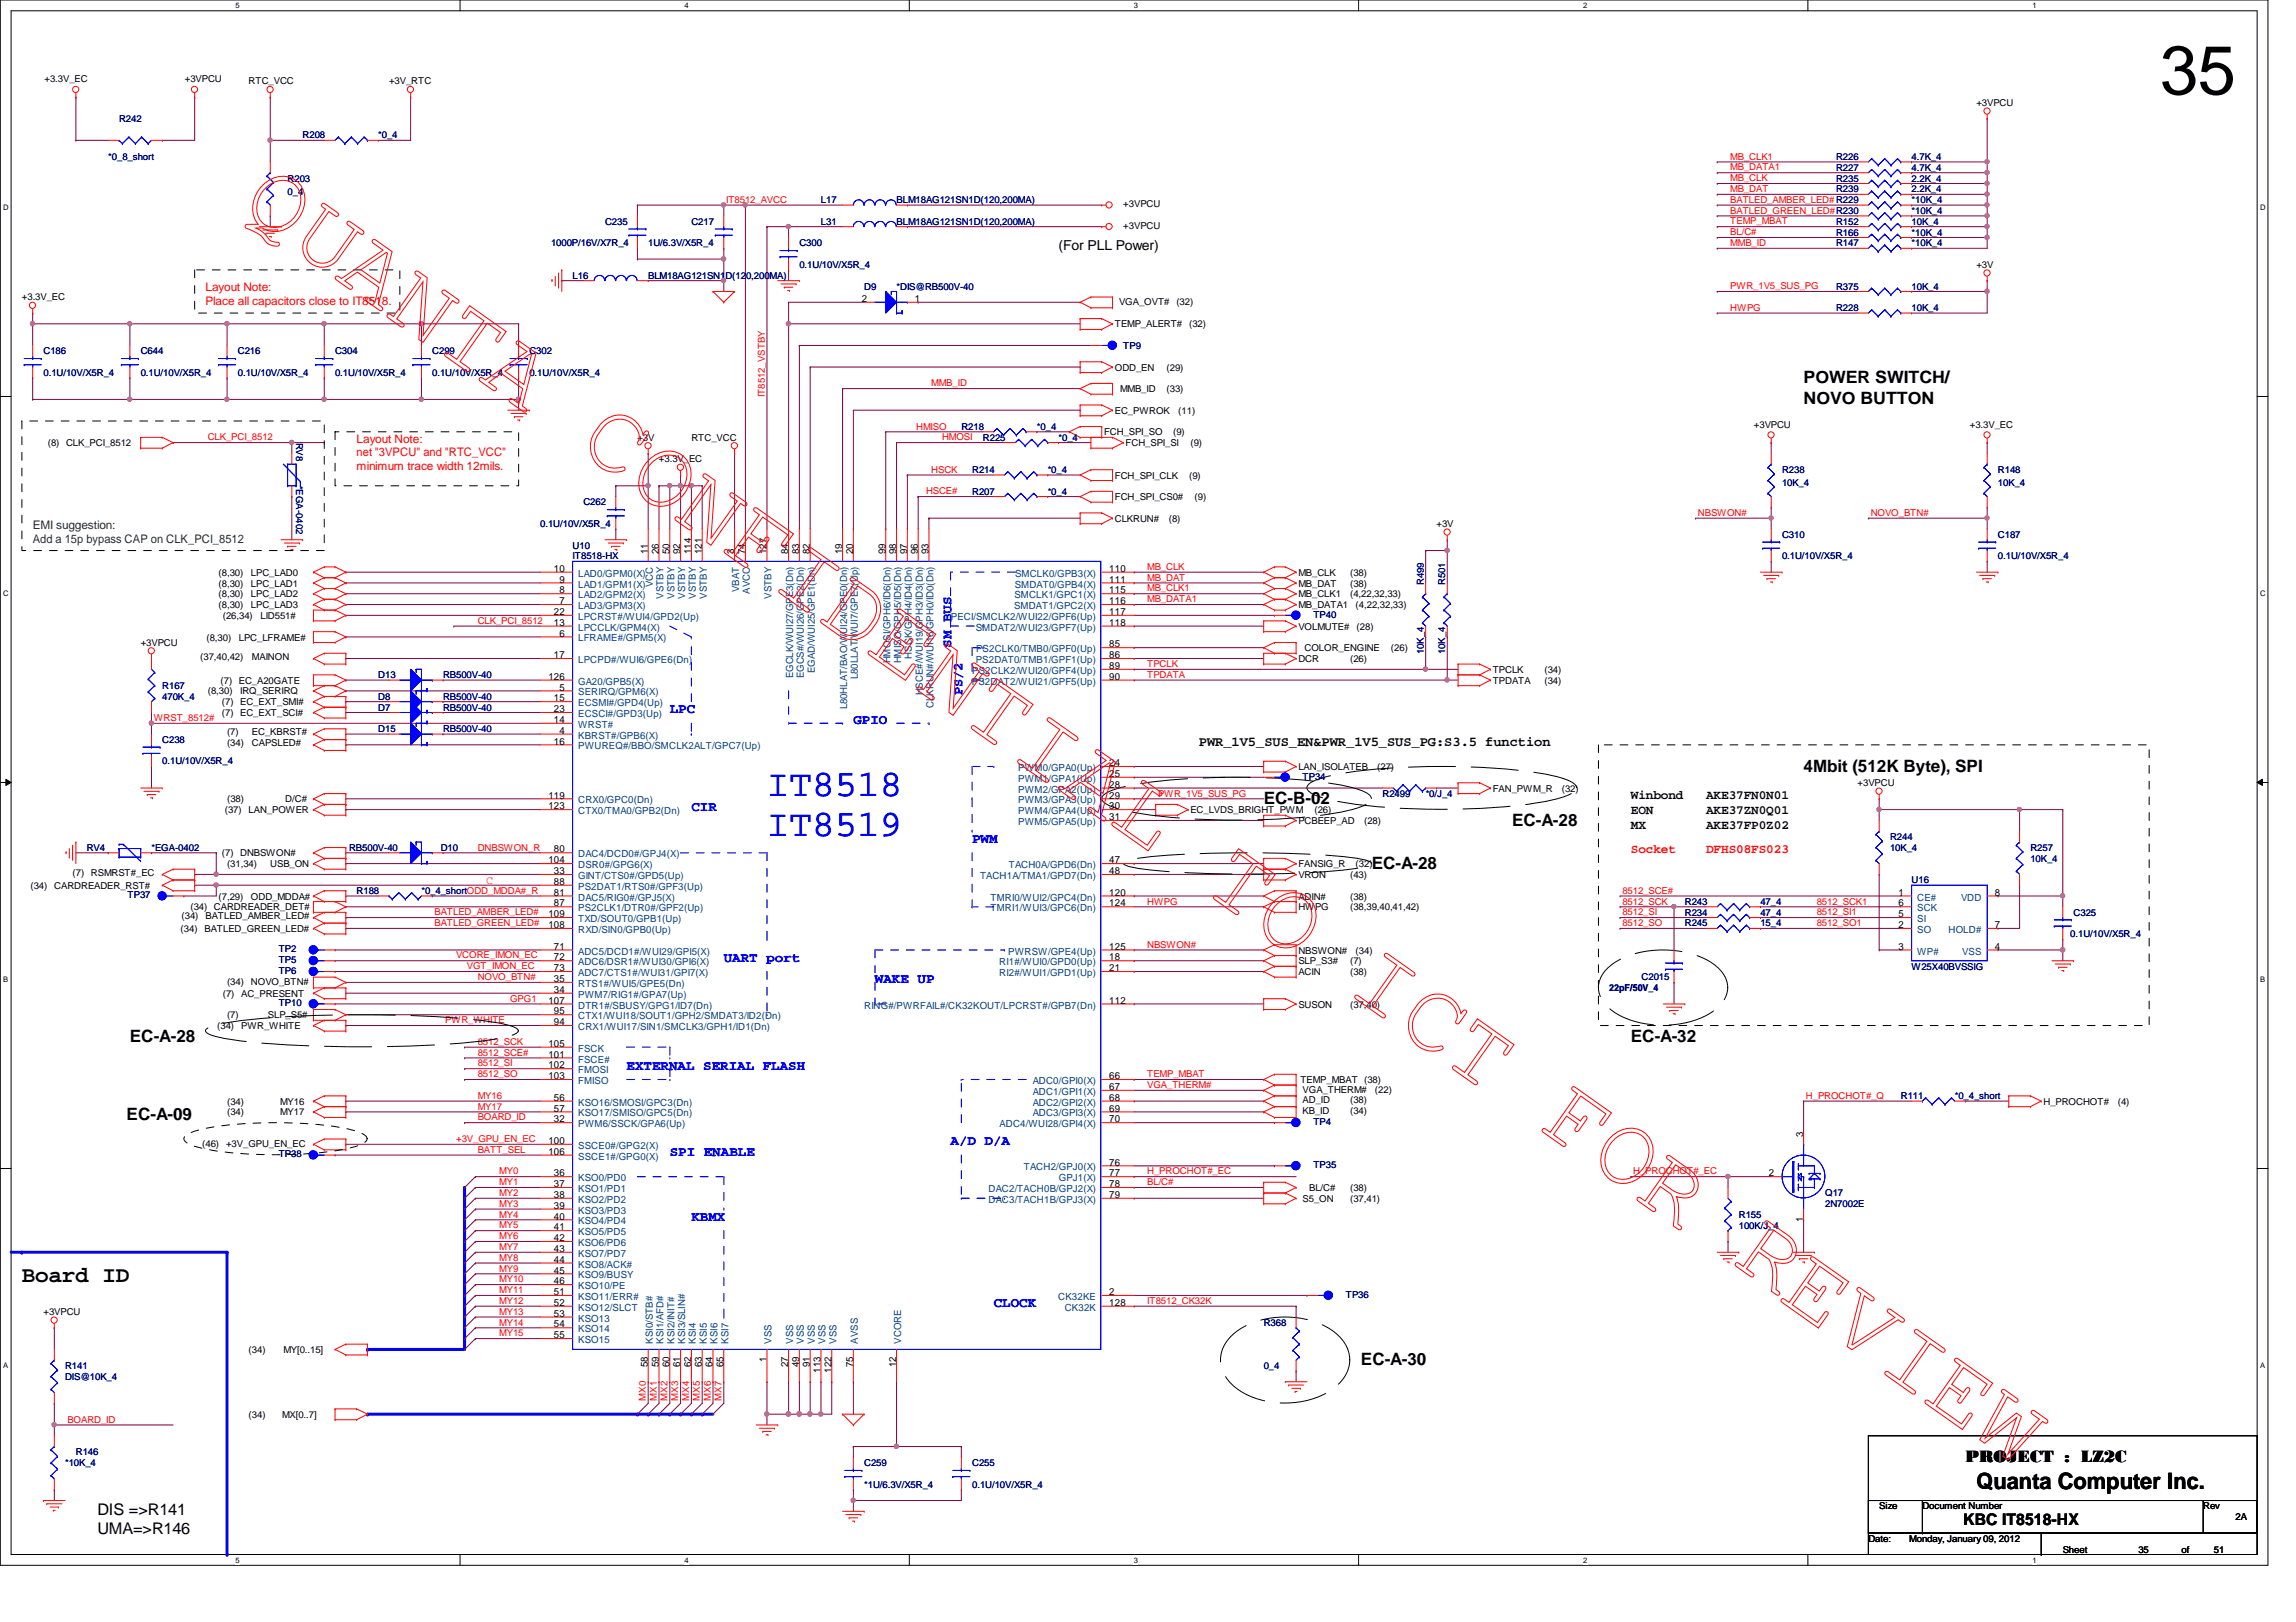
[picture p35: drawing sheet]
<svg xmlns="http://www.w3.org/2000/svg" width="297mm" height="210mm" viewBox="0 0 297 210" stroke-linecap="round" stroke-linejoin="round" font-family="sans-serif">
<defs><g id="words">
<text font-size="8.9" x="279.4" y="12.2">35</text>
<g font-size="4.9" fill="#00f">
<text x="99.2" y="103">IT8518</text>
<text x="99.2" y="108.2">IT8519</text>
</g>
<g font-size="2.9">
<text x="2.8" y="165.9">Board ID</text>
<text x="255.7" y="192.7">Quanta Computer Inc.</text>
</g>
<g font-size="2.2">
<text x="233.3" y="49.6">POWER SWITCH/</text>
<text x="233.3" y="52.2">NOVO BUTTON</text>
<text x="233.3" y="99.9">4Mbit (512K Byte), SPI</text>
<text x="163.5" y="104.1">EC-B-02</text>
<text x="195.6" y="106.8">EC-A-28</text>
<text x="177.5" y="112.4">EC-A-28</text>
<text x="16.8" y="134.8">EC-A-28</text>
<text x="211" y="134.8">EC-A-32</text>
<text x="16.4" y="145">EC-A-09</text>
<text x="176.1" y="176.7">EC-A-30</text>
<text x="254.3" y="189.2">PROJECT : LZ2C</text>
</g>
<g font-size="2.1">
<text x="12.6" y="196.1">DIS =&gt;R141</text>
<text x="254" y="197.4">KBC IT8518-HX</text>
<text x="12.6" y="198.5">UMA=&gt;R146</text>
</g>
<g font-size="1.8">
<text x="136.9" y="32.3">(For PLL Power)</text>
<text x="155.1" y="96.5">PWR_1V5_SUS_EN&amp;PWR_1V5_SUS_PG:S3.5 function</text>
</g>
<g font-size="1.8" fill="#00f">
<text x="123.1" y="83.8" transform="rotate(-90 123.1 83.8)">SM BUS</text>
<text x="124.5" y="90" transform="rotate(-90 124.5 90)">PS/2</text>
<text x="86.7" y="92.3">LPC</text>
<text x="110.4" y="93.7">GPIO</text>
<text x="89.4" y="104.9">CIR</text>
<text x="125.8" y="109.1">PWM</text>
<text x="93.6" y="124.5">UART port</text>
<text x="113.2" y="127.3">WAKE UP</text>
<text x="81.1" y="138.4">EXTERNAL SERIAL FLASH</text>
<text x="86.7" y="149.6">SPI ENABLE</text>
<text x="123" y="148.2">A/D D/A</text>
<text x="89.4" y="158">KBMX</text>
<text x="128.6" y="169.2">CLOCK</text>
</g>
<g font-size="1.7">
<text x="211" y="103.4">Winbond</text>
<text x="211" y="105.4">EON</text>
<text x="211" y="107.3">MX</text>
<text x="220.7" y="103.4">AKE37FN0N01</text>
<text x="220.7" y="105.4">AKE37ZN0Q01</text>
<text x="220.7" y="107.3">AKE37FP0Z02</text>
</g>
<g font-size="1.7" fill="#f00">
<text x="211" y="110.4">Socket</text>
<text x="220.7" y="110.4">DFHS08FS023</text>
</g>
<g font-size="1.5" fill="#f00">
<text x="26.6" y="37.7">Layout Note:</text>
<text x="26.6" y="39.5">Place all capacitors close to IT8518.</text>
<text x="46.1" y="57.3">Layout Note:</text>
<text x="46.1" y="59.1">net &quot;3VPCU&quot; and &quot;RTC_VCC&quot;</text>
<text x="46.1" y="60.8">minimum trace width 12mils.</text>
</g>
<g font-size="1.5" fill="#008000">
<text x="4.2" y="68.5">EMI suggestion:</text>
<text x="4.2" y="70.2">Add a 15p bypass CAP on CLK_PCI_8512</text>
</g>
<text font-size="1.5" fill="#ff8000" x="62.9" y="114.4">C</text>
<g font-size="1.3">
<text x="111.5" y="39.1">2</text>
<text x="118.4" y="39.1">1</text>
<text x="83.8" y="71.7" transform="rotate(-90 83.8 71.7)">11</text>
<text x="85.2" y="71.7" transform="rotate(-90 85.2 71.7)">26</text>
<text x="86.6" y="71.7" transform="rotate(-90 86.6 71.7)">50</text>
<text x="88" y="71.7" transform="rotate(-90 88 71.7)">92</text>
<text x="89.4" y="71.7" transform="rotate(-90 89.4 71.7)">114</text>
<text x="90.8" y="71.7" transform="rotate(-90 90.8 71.7)">121</text>
<text x="95" y="71.7" transform="rotate(-90 95 71.7)">3</text>
<text x="96.4" y="71.7" transform="rotate(-90 96.4 71.7)">74</text>
<text x="99.2" y="71.7" transform="rotate(-90 99.2 71.7)">127</text>
<text x="102" y="71.7" transform="rotate(-90 102 71.7)">84</text>
<text x="103.4" y="71.7" transform="rotate(-90 103.4 71.7)">83</text>
<text x="104.8" y="71.7" transform="rotate(-90 104.8 71.7)">82</text>
<text x="109" y="71.7" transform="rotate(-90 109 71.7)">19</text>
<text x="110.4" y="71.7" transform="rotate(-90 110.4 71.7)">20</text>
<text x="114.6" y="71.7" transform="rotate(-90 114.6 71.7)">99</text>
<text x="115.9" y="71.7" transform="rotate(-90 115.9 71.7)">98</text>
<text x="117.3" y="71.7" transform="rotate(-90 117.3 71.7)">97</text>
<text x="118.7" y="71.7" transform="rotate(-90 118.7 71.7)">96</text>
<text x="120.1" y="71.7" transform="rotate(-90 120.1 71.7)">93</text>
<text x="71.7" y="74">10</text>
<text x="72.4" y="75.4">9</text>
<text x="72.4" y="76.8">8</text>
<text x="143.5" y="74">110</text>
<text x="143.5" y="76.8">115</text>
<text x="143.5" y="75.4">111</text>
<text x="71.7" y="81">13</text>
<text x="71.7" y="79.6">22</text>
<text x="72.4" y="78.2">7</text>
<text x="72.4" y="82.4">6</text>
<text x="143.5" y="78.2">116</text>
<text x="143.5" y="83.8">85</text>
<text x="143.5" y="79.6">117</text>
<text x="143.5" y="81">118</text>
<text x="70.9" y="88">126</text>
<text x="71.7" y="85.2">17</text>
<text x="72.4" y="89.4">5</text>
<text x="143.5" y="85.2">86</text>
<text x="143.5" y="86.6">89</text>
<text x="143.5" y="88">90</text>
<text x="71.7" y="93.6">14</text>
<text x="71.7" y="90.8">15</text>
<text x="71.7" y="92.2">23</text>
<text x="72.4" y="95">4</text>
<text x="71.7" y="96.4">16</text>
<text x="143.5" y="99.1">24</text>
<text x="143.5" y="100.5">25</text>
<text x="143.5" y="101.9">28</text>
<text x="70.9" y="104.7">123</text>
<text x="70.9" y="103.3">119</text>
<text x="143.5" y="103.3">29</text>
<text x="143.5" y="104.7">30</text>
<text x="143.5" y="106.1">31</text>
<text x="70.9" y="111.7">104</text>
<text x="71.7" y="113.1">33</text>
<text x="71.7" y="110.3">80</text>
<text x="143.5" y="111.7">47</text>
<text x="143.5" y="113.1">48</text>
<text x="70.9" y="118.7">109</text>
<text x="71.7" y="117.3">87</text>
<text x="71.7" y="114.5">88</text>
<text x="71.7" y="115.9">81</text>
<text x="143.5" y="115.9">120</text>
<text x="143.5" y="117.3">124</text>
<text x="245.6" y="115.9">1</text>
<text x="245.6" y="117.3">6</text>
<text x="245.6" y="118.7">5</text>
<text x="258.1" y="115.9">8</text>
<text x="70.9" y="120.1">108</text>
<text x="71.7" y="122.9">71</text>
<text x="71.7" y="124.3">72</text>
<text x="71.7" y="125.7">73</text>
<text x="143.5" y="122.9">125</text>
<text x="143.5" y="124.3">18</text>
<text x="143.5" y="125.7">21</text>
<text x="245.6" y="120.1">2</text>
<text x="245.6" y="122.9">3</text>
<text x="258.1" y="122.9">4</text>
<text x="258.1" y="120.1">7</text>
<text x="70.9" y="129.9">107</text>
<text x="71.7" y="127.1">35</text>
<text x="71.7" y="128.5">34</text>
<text x="71.7" y="131.3">95</text>
<text x="143.5" y="129.9">112</text>
<text x="70.9" y="135.5">105</text>
<text x="70.9" y="136.9">101</text>
<text x="71.7" y="132.7">94</text>
<text x="70.9" y="138.3">102</text>
<text x="70.9" y="139.7">103</text>
<text x="71.7" y="142.5">56</text>
<text x="71.7" y="143.8">57</text>
<text x="143.5" y="139.7">66</text>
<text x="143.5" y="141.1">67</text>
<text x="143.5" y="142.5">68</text>
<text x="143.5" y="143.8">69</text>
<text x="70.9" y="149.4">106</text>
<text x="70.9" y="148">100</text>
<text x="71.7" y="145.2">32</text>
<text x="143.5" y="145.2">70</text>
<text x="233.3" y="147.1" transform="rotate(-90 233.3 147.1)">3</text>
<text x="71.7" y="152.2">36</text>
<text x="71.7" y="153.6">37</text>
<text x="71.7" y="155">38</text>
<text x="143.5" y="155">79</text>
<text x="143.5" y="153.6">78</text>
<text x="143.5" y="152.2">77</text>
<text x="143.5" y="150.8">76</text>
<text x="228.9" y="152.2">2</text>
<text x="71.7" y="156.4">39</text>
<text x="71.7" y="157.8">40</text>
<text x="71.7" y="159.2">41</text>
<text x="71.7" y="160.6">42</text>
<text x="233.3" y="158.1" transform="rotate(-90 233.3 158.1)">1</text>
<text x="71.7" y="162">43</text>
<text x="71.7" y="163.4">44</text>
<text x="71.7" y="164.8">45</text>
<text x="71.7" y="166.2">46</text>
<text x="71.7" y="167.6">51</text>
<text x="143.5" y="167.6">2</text>
<text x="71.7" y="169">52</text>
<text x="71.7" y="170.4">53</text>
<text x="71.7" y="171.8">54</text>
<text x="71.7" y="173.2">55</text>
<text x="143.5" y="169">128</text>
<text x="83.8" y="177" transform="rotate(-90 83.8 177)">58</text>
<text x="85.2" y="177" transform="rotate(-90 85.2 177)">59</text>
<text x="86.6" y="177" transform="rotate(-90 86.6 177)">60</text>
<text x="88" y="177" transform="rotate(-90 88 177)">61</text>
<text x="89.4" y="177" transform="rotate(-90 89.4 177)">62</text>
<text x="90.8" y="177" transform="rotate(-90 90.8 177)">63</text>
<text x="92.2" y="177" transform="rotate(-90 92.2 177)">64</text>
<text x="93.6" y="177" transform="rotate(-90 93.6 177)">65</text>
<text x="99.2" y="176.3" transform="rotate(-90 99.2 176.3)">1</text>
<text x="102" y="177" transform="rotate(-90 102 177)">27</text>
<text x="103.4" y="177" transform="rotate(-90 103.4 177)">49</text>
<text x="104.8" y="177" transform="rotate(-90 104.8 177)">91</text>
<text x="106.2" y="177.6" transform="rotate(-90 106.2 177.6)">113</text>
<text x="107.6" y="177.6" transform="rotate(-90 107.6 177.6)">122</text>
<text x="110.4" y="177" transform="rotate(-90 110.4 177)">75</text>
<text x="115.9" y="177" transform="rotate(-90 115.9 177)">12</text>
</g>
<g font-size="1.3" fill="#004080">
<text x="74.8" y="74.6">LAD0/GPM0(X)</text>
<text x="74.8" y="76">LAD1/GPM1(X)</text>
<text x="74.8" y="77.4">LAD2/GPM2(X)</text>
<text x="84.5" y="76" transform="rotate(-90 84.5 76)">VCC</text>
<text x="85.8" y="77.5" transform="rotate(-90 85.8 77.5)">VSTBY</text>
<text x="87.2" y="77.5" transform="rotate(-90 87.2 77.5)">VSTBY</text>
<text x="88.6" y="77.5" transform="rotate(-90 88.6 77.5)">VSTBY</text>
<text x="90" y="77.5" transform="rotate(-90 90 77.5)">VSTBY</text>
<text x="91.4" y="77.5" transform="rotate(-90 91.4 77.5)">VSTBY</text>
<text x="95.6" y="76.7" transform="rotate(-90 95.6 76.7)">VBAT</text>
<text x="97" y="76.8" transform="rotate(-90 97 76.8)">AVCC</text>
<text x="99.8" y="77.5" transform="rotate(-90 99.8 77.5)">VSTBY</text>
<text x="131.2" y="77.4">SMCLK1/GPC1(X)</text>
<text x="131.3" y="76">SMDAT0/GPB4(X)</text>
<text x="131.3" y="74.6">SMCLK0/GPB3(X)</text>
<text x="74.8" y="81.6">LPCCLK/GPM4(X)</text>
<text x="74.8" y="78.8">LAD3/GPM3(X)</text>
<text x="74.8" y="83">LFRAME#/GPM5(X)</text>
<text x="74.8" y="80.2">LPCRST#/WUI4/GPD2(Up)</text>
<text x="123" y="80.2">PECI/SMCLK2/WUI22/GPF6(Up)</text>
<text x="126.2" y="81.6">SMDAT2/WUI23/GPF7(Up)</text>
<text x="131.2" y="78.8">SMDAT1/GPC2(X)</text>
<text x="74.8" y="85.8">LPCPD#/WUI6/GPE6(Dn)</text>
<text x="74.8" y="88.6">GA20/GPB5(X)</text>
<text x="102.6" y="87.8" transform="rotate(-90 102.6 87.8)">EGCLK/WUI27/GPE3(Dn)</text>
<text x="104" y="87.8" transform="rotate(-90 104 87.8)">EGCS#/WUI26/GPE2(Dn)</text>
<text x="105.4" y="87.1" transform="rotate(-90 105.4 87.1)">EGAD/WUI25/GPE1(Dn)</text>
<text x="111" y="87.9" transform="rotate(-90 111 87.9)">L80LLAT/WUI7/GPE7(Up)</text>
<text x="115.2" y="85.9" transform="rotate(-90 115.2 85.9)">HMOSI/GPH6/ID6(Dn)</text>
<text x="116.6" y="85.9" transform="rotate(-90 116.6 85.9)">HMISO/GPH5/ID5(Dn)</text>
<text x="118" y="85.2" transform="rotate(-90 118 85.2)">HSCK/GPH4/ID4(Dn)</text>
<text x="125.7" y="88.6">PS2DAT2/WUI21/GPF5(Up)</text>
<text x="125.8" y="87.2">PS2CLK2/WUI20/GPF4(Up)</text>
<text x="126.2" y="85.8">PS2DAT0/TMB1/GPF1(Up)</text>
<text x="126.3" y="84.4">PS2CLK0/TMB0/GPF0(Up)</text>
<text x="74.8" y="94.2">WRST#</text>
<text x="74.8" y="90">SERIRQ/GPM6(X)</text>
<text x="74.8" y="91.4">ECSMI#/GPD4(Up)</text>
<text x="74.8" y="92.8">ECSCI#/GPD3(Up)</text>
<text x="74.8" y="95.6">KBRST#/GPB6(X)</text>
<text x="109.6" y="91.8" transform="rotate(-90 109.6 91.8)">L80HLAT/BAO/WUI24/GPE0(Dn)</text>
<text x="119.4" y="90" transform="rotate(-90 119.4 90)">HSCE#/WUI19/GPH3/ID3(Dn)</text>
<text x="120.8" y="91.6" transform="rotate(-90 120.8 91.6)">CLKRUN#/WUI16/GPH0/ID0(Dn)</text>
<text x="74.8" y="97">PWUREQ#/BBO/SMCLK2ALT/GPC7(Up)</text>
<text x="131.7" y="99.8">PWM0/GPA0(Up)</text>
<text x="131.7" y="101.2">PWM1/GPA1(Up)</text>
<text x="74.8" y="105.4">CTX0/TMA0/GPB2(Dn)</text>
<text x="74.8" y="104">CRX0/GPC0(Dn)</text>
<text x="131.7" y="102.6">PWM2/GPA2(Up)</text>
<text x="131.7" y="104">PWM3/GPA3(Up)</text>
<text x="131.7" y="105.4">PWM4/GPA4(Up)</text>
<text x="131.7" y="106.8">PWM5/GPA5(Up)</text>
<text x="74.8" y="112.4">DSR0#/GPG6(X)</text>
<text x="74.8" y="113.7">GINT/CTS0#/GPD5(Up)</text>
<text x="74.8" y="111">DAC4/DCD0#/GPJ4(X)</text>
<text x="126.8" y="113.7">TACH1A/TMA1/GPD7(Dn)</text>
<text x="130.5" y="112.4">TACH0A/GPD6(Dn)</text>
<text x="74.8" y="117.9">PS2CLK1/DTR0#/GPF2(Up)</text>
<text x="74.8" y="119.3">TXD/SOUT0/GPB1(Up)</text>
<text x="74.8" y="115.1">PS2DAT1/RTS0#/GPF3(Up)</text>
<text x="74.8" y="116.5">DAC5/RIG0#/GPJ5(X)</text>
<text x="128.1" y="116.5">TMRI0/WUI2/GPC4(Dn)</text>
<text x="128.1" y="117.9">TMRI1/WUI3/GPC6(Dn)</text>
<text x="248" y="116.5">CE#</text>
<text x="248" y="117.9">SCK</text>
<text x="248" y="119.3">SI</text>
<text x="253.7" y="116.5">VDD</text>
<text x="74.8" y="120.7">RXD/SIN0/GPB0(Up)</text>
<text x="74.8" y="123.5">ADC5/DCD1#/WUI29/GPI5(X)</text>
<text x="74.8" y="124.9">ADC6/DSR1#/WUI30/GPI6(X)</text>
<text x="129.3" y="124.9">RI1#/WUI0/GPD0(Up)</text>
<text x="130.4" y="123.5">PWRSW/GPE4(Up)</text>
<text x="248" y="120.7">SO</text>
<text x="248" y="123.5">WP#</text>
<text x="252.1" y="120.7">HOLD#</text>
<text x="253.9" y="123.5">VSS</text>
<text x="74.8" y="127.7">RTS1#/WUI5/GPE5(Dn)</text>
<text x="74.8" y="129.1">PWM7/RIG1#/GPA7(Up)</text>
<text x="74.8" y="126.3">ADC7/CTS1#/WUI31/GPI7(X)</text>
<text x="74.8" y="131.9">CTX1/WUI18/SOUT1/GPH2/SMDAT3/ID2(Dn)</text>
<text x="74.8" y="130.5">DTR1#/SBUSY/GPG1/ID7(Dn)</text>
<text x="111.8" y="130.5">RING#/PWRFAIL#/CK32KOUT/LPCRST#/GPB7(Dn)</text>
<text x="129.3" y="126.3">RI2#/WUI1/GPD1(Up)</text>
<text x="74.8" y="136.1">FSCK</text>
<text x="74.8" y="137.5">FSCE#</text>
<text x="74.8" y="133.3">CRX1/WUI17/SIN1/SMCLK3/GPH1/ID1(Dn)</text>
<text x="74.8" y="143.1">KSO16/SMOSI/GPC3(Dn)</text>
<text x="74.8" y="138.9">FMOSI</text>
<text x="74.8" y="140.3">FMISO</text>
<text x="133.6" y="140.3">ADC0/GPI0(X)</text>
<text x="133.6" y="141.7">ADC1/GPI1(X)</text>
<text x="133.6" y="143.1">ADC2/GPI2(X)</text>
<text x="74.8" y="148.7">SSCE0#/GPG2(X)</text>
<text x="74.8" y="144.5">KSO17/SMISO/GPC5(Dn)</text>
<text x="74.8" y="145.9">PWM6/SSCK/GPA6(Up)</text>
<text x="129.3" y="145.9">ADC4/WUI28/GPI4(X)</text>
<text x="133.6" y="144.5">ADC3/GPI3(X)</text>
<text x="74.8" y="150.1">SSCE1#/GPG0(X)</text>
<text x="74.8" y="152.9">KSO0/PD0</text>
<text x="74.8" y="154.3">KSO1/PD1</text>
<text x="74.8" y="155.7">KSO2/PD2</text>
<text x="127.9" y="155.7">DAC3/TACH1B/GPJ3(X)</text>
<text x="127.9" y="154.3">DAC2/TACH0B/GPJ2(X)</text>
<text x="132.5" y="151.5">TACH2/GPJ0(X)</text>
<text x="137" y="152.9">GPJ1(X)</text>
<text x="74.8" y="157.1">KSO3/PD3</text>
<text x="74.8" y="158.5">KSO4/PD4</text>
<text x="74.8" y="159.9">KSO5/PD5</text>
<text x="74.8" y="161.2">KSO6/PD6</text>
<text x="74.8" y="162.6">KSO7/PD7</text>
<text x="74.8" y="164">KSO8/ACK#</text>
<text x="74.8" y="165.4">KSO9/BUSY</text>
<text x="74.8" y="166.8">KSO10/PE</text>
<text x="74.8" y="168.2">KSO11/ERR#</text>
<text x="74.8" y="169.6">KSO12/SLCT</text>
<text x="74.8" y="171">KSO13</text>
<text x="74.8" y="172.4">KSO14</text>
<text x="74.8" y="173.8">KSO15</text>
<text x="84.5" y="173.9" transform="rotate(-90 84.5 173.9)">KSI0/STB#</text>
<text x="85.8" y="173.9" transform="rotate(-90 85.8 173.9)">KSI1/AFD#</text>
<text x="87.2" y="173.9" transform="rotate(-90 87.2 173.9)">KSI2/INIT#</text>
<text x="88.6" y="173.9" transform="rotate(-90 88.6 173.9)">KSI3/SLIN#</text>
<text x="90" y="173.9" transform="rotate(-90 90 173.9)">KSI4</text>
<text x="91.4" y="173.9" transform="rotate(-90 91.4 173.9)">KSI5</text>
<text x="92.8" y="173.9" transform="rotate(-90 92.8 173.9)">KSI6</text>
<text x="94.2" y="173.9" transform="rotate(-90 94.2 173.9)">KSI7</text>
<text x="99.8" y="173.9" transform="rotate(-90 99.8 173.9)">VSS</text>
<text x="102.6" y="173.9" transform="rotate(-90 102.6 173.9)">VSS</text>
<text x="104" y="173.9" transform="rotate(-90 104 173.9)">VSS</text>
<text x="105.4" y="173.9" transform="rotate(-90 105.4 173.9)">VSS</text>
<text x="106.8" y="173.9" transform="rotate(-90 106.8 173.9)">VSS</text>
<text x="108.2" y="173.9" transform="rotate(-90 108.2 173.9)">VSS</text>
<text x="111" y="173.9" transform="rotate(-90 111 173.9)">AVSS</text>
<text x="116.6" y="173.9" transform="rotate(-90 116.6 173.9)">VCORE</text>
<text x="136.9" y="168.2">CK32KE</text>
<text x="137.7" y="169.6">CK32K</text>
</g>
<g font-size="1.2">
<text x="5.8" y="10.6">+3.3V_EC</text>
<text x="23.9" y="10.6">+3VPCU</text>
<text x="32.2" y="10.9">RTC_VCC</text>
<text x="50.3" y="10.9">+3V_RTC</text>
<text x="255.7" y="13.7">+3VPCU</text>
<text x="145.3" y="26.8">+3VPCU</text>
<text x="145.3" y="29.6">+3VPCU</text>
<text x="255.7" y="34.7">+3V</text>
<text x="2.8" y="38.9">+3.3V_EC</text>
<text x="144.8" y="39.4">VGA_OVT#</text>
<text x="152.2" y="39.4">(32)</text>
<text x="144.2" y="42.4">TEMP_ALERT#</text>
<text x="144.2" y="48">ODD_EN</text>
<text x="150.9" y="48">(29)</text>
<text x="153.8" y="42.4">(32)</text>
<text x="144.2" y="53.6">EC_PWROK</text>
<text x="144.9" y="50.8">MMB_ID</text>
<text x="150.9" y="50.8">(33)</text>
<text x="152.4" y="53.6">(11)</text>
<text x="6.2" y="57.7">(8) CLK_PCI_8512</text>
<text x="82.5" y="57">+3V</text>
<text x="85.3" y="59.8">+3.3V_EC</text>
<text x="89.4" y="57">RTC_VCC</text>
<text x="142.8" y="56.3">FCH_SPI_SO</text>
<text x="145.6" y="57.7">FCH_SPI_SI</text>
<text x="151.8" y="56.3">(9)</text>
<text x="154" y="57.7">(9)</text>
<text x="226.9" y="55.3">+3VPCU</text>
<text x="254.8" y="55.3">+3.3V_EC</text>
<text x="144.2" y="61.9">FCH_SPI_CLK</text>
<text x="144.2" y="64.7">FCH_SPI_CS0#</text>
<text x="153.8" y="61.9">(9)</text>
<text x="154.6" y="64.7">(9)</text>
<text x="144.2" y="67.5">CLKRUN#</text>
<text x="151.2" y="67.5">(8)</text>
<text x="185.8" y="68.2">+3V</text>
<text x="28.3" y="75.9">(8,30)</text>
<text x="28.3" y="77.3">(8,30)</text>
<text x="28.3" y="74.5">(8,30)</text>
<text x="32.5" y="75.9">LPC_LAD1</text>
<text x="32.5" y="77.3">LPC_LAD2</text>
<text x="32.5" y="74.5">LPC_LAD0</text>
<text x="168" y="75.9">MB_DAT</text>
<text x="168" y="74.5">MB_CLK</text>
<text x="168" y="77.3">MB_CLK1</text>
<text x="174.7" y="75.9">(38)</text>
<text x="174.7" y="74.5">(38)</text>
<text x="174.7" y="77.3">(4,22,32,33)</text>
<text x="18.2" y="83.6">+3VPCU</text>
<text x="26.7" y="82.9">(8,30)</text>
<text x="28.3" y="78.7">(8,30)</text>
<text x="28.8" y="80.1">(26,34)</text>
<text x="30.9" y="82.9">LPC_LFRAME#</text>
<text x="32.5" y="78.7">LPC_LAD3</text>
<text x="33.7" y="80.1">LID551#</text>
<text x="168" y="78.7">MB_DATA1</text>
<text x="168" y="81.5">VOLMUTE#</text>
<text x="175.4" y="78.7">(4,22,32,33)</text>
<text x="175.5" y="81.5">(28)</text>
<text x="25.9" y="85.4">(37,40,42)</text>
<text x="26.9" y="89.9">(8,30)</text>
<text x="28.5" y="88.5">(7) EC_A20GATE</text>
<text x="31.1" y="89.9">IRQ_SERIRQ</text>
<text x="32.6" y="85.4">MAINON</text>
<text x="168" y="85.7">DCR</text>
<text x="168.8" y="84.3">COLOR_ENGINE</text>
<text x="174.7" y="85.7">(26)</text>
<text x="180" y="84.3">(26)</text>
<text x="193.1" y="88.5">TPDATA</text>
<text x="193.1" y="87.1">TPCLK</text>
<text x="199.8" y="88.5">(34)</text>
<text x="199.8" y="87.1">(34)</text>
<text x="28.7" y="92.7">(7) EC_EXT_SCI#</text>
<text x="28.7" y="91.3">(7) EC_EXT_SMI#</text>
<text x="29.4" y="95.2">(7)</text>
<text x="32.6" y="95.2">EC_KBRST#</text>
<text x="29.4" y="96.6">(34)</text>
<text x="32.6" y="96.6">CAPSLED#</text>
<text x="168" y="99.7">LAN_ISOLATEB</text>
<text x="178.2" y="99.7">(27)</text>
<text x="240.3" y="101.7">+3VPCU</text>
<text x="29.1" y="105.2">(37)</text>
<text x="29.4" y="103.8">(38)</text>
<text x="32.2" y="105.2">LAN_POWER</text>
<text x="36.9" y="103.8">D/C#</text>
<text x="154" y="105.2">EC_LVDS_BRIGHT_PWM</text>
<text x="168" y="106.6">PCBEEP_AD</text>
<text x="170" y="105.2">(26)</text>
<text x="176.5" y="106.6">(28)</text>
<text x="193.1" y="102.4">FAN_PWM_R</text>
<text x="202.1" y="102.4">(32)</text>
<text x="9.4" y="113.3">(7) RSMRST#_EC</text>
<text x="28.7" y="110.8">(7) DNBSWON#</text>
<text x="29.4" y="112.2">(31,34)</text>
<text x="35" y="112.2">USB_ON</text>
<text x="168" y="113.6">VRON</text>
<text x="168" y="112.2">FANSIG_R</text>
<text x="174.7" y="113.6">(43)</text>
<text x="175.4" y="112.2">(32)</text>
<text x="3.9" y="115">(34)</text>
<text x="7" y="115">CARDREADER_RST#</text>
<text x="23.5" y="118.9">(34)</text>
<text x="24.6" y="117.8">(34) CARDREADER_DET#</text>
<text x="26.6" y="118.9">BATLED_AMBER_LED#</text>
<text x="28.3" y="116.4">(7,29)</text>
<text x="32.5" y="116.4">ODD_MDDA#</text>
<text x="168" y="116.4">ADIN#</text>
<text x="168" y="117.8">HWPG</text>
<text x="174.7" y="116.4">(38)</text>
<text x="174.7" y="117.8">(38,39,40,41,42)</text>
<text x="23.4" y="120.6">(34)</text>
<text x="26.5" y="120.6">BATLED_GREEN_LED#</text>
<text x="168" y="123.4">NBSWON#</text>
<text x="168" y="124.8">SLP_S3#</text>
<text x="174.7" y="124.8">(7)</text>
<text x="175.4" y="123.4">(34)</text>
<text x="28.8" y="129">(7) AC_PRESENT</text>
<text x="29.4" y="131.8">(7)</text>
<text x="29.4" y="127.4">(34)</text>
<text x="32.5" y="127.4">NOVO_BTN#</text>
<text x="34.7" y="131.8">SLP_S5#</text>
<text x="168" y="126.2">ACIN</text>
<text x="168" y="130.4">SUSON</text>
<text x="174.7" y="126.2">(38)</text>
<text x="174.7" y="130.4">(37,40)</text>
<text x="28.1" y="133.2">(34)</text>
<text x="31.2" y="133.2">PWR_WHITE</text>
<text x="29.4" y="143">(34)</text>
<text x="36.2" y="143">MY16</text>
<text x="168.2" y="140.2">TEMP_MBAT (38)</text>
<text x="168.5" y="142.8">AD_ID</text>
<text x="168.5" y="141.4">VGA_THERM#</text>
<text x="174.7" y="142.8">(38)</text>
<text x="177.9" y="141.4">(22)</text>
<text x="264.4" y="143">H_PROCHOT#</text>
<text x="274" y="143">(4)</text>
<text x="26.2" y="148.4">(46)</text>
<text x="29.2" y="148.4">+3V_GPU_EN_EC</text>
<text x="29.4" y="144.4">(34)</text>
<text x="36.2" y="144.4">MY17</text>
<text x="168.5" y="144.2">KB_ID</text>
<text x="174.7" y="144.2">(34)</text>
<text x="168.5" y="155.5">S5_ON</text>
<text x="169.4" y="154.1">BL/C#</text>
<text x="174.7" y="155.5">(37,41)</text>
<text x="174.7" y="154.1">(38)</text>
<text x="5.6" y="170.2">+3VPCU</text>
<text x="32.2" y="175.1">(34)</text>
<text x="36.7" y="175.1">MY[0..15]</text>
<text x="32.2" y="183.5">(34)</text>
<text x="36.5" y="183.5">MX[0..7]</text>
<text x="243.1" y="195.3">Size</text>
<text x="248.7" y="195.3">Document Number</text>
<text x="285" y="195.3">Rev</text>
<text x="289.2" y="196.7">2A</text>
<text x="241.7" y="199.5">Date:</text>
<text x="247" y="199.5">Monday, January 09, 2012</text>
<text x="266.9" y="200.9">Sheet</text>
<text x="276.6" y="200.9">35</text>
<text x="282.2" y="200.9">of</text>
<text x="286.4" y="200.9">51</text>
</g>
<g font-size="1.2" fill="#000080">
<text x="15.4" y="15.8">R242</text>
<text x="39.2" y="17.9">R208</text>
<text x="48.9" y="17.9">*0_4</text>
<text x="14" y="20.7">*0_8_short</text>
<text x="37.2" y="23.5">R203</text>
<text x="237.5" y="20.7">R226</text>
<text x="237.5" y="23.5">R235</text>
<text x="237.5" y="22.1">R227</text>
<text x="247.3" y="20.7">4.7K_4</text>
<text x="247.3" y="23.5">2.2K_4</text>
<text x="247.3" y="22.1">4.7K_4</text>
<text x="37.2" y="25.2">0_4</text>
<text x="78.3" y="29.1">C235</text>
<text x="89.4" y="29.1">C217</text>
<text x="106.2" y="29.1">L31</text>
<text x="106.2" y="26.3">L17</text>
<text x="116" y="29.1">BLM18AG121SN1D(120,200MA)</text>
<text x="116" y="26.3">BLM18AG121SN1D(120,200MA)</text>
<text x="237.5" y="24.9">R239</text>
<text x="237.5" y="29.1">R152</text>
<text x="247.3" y="24.9">2.2K_4</text>
<text x="247.3" y="27.7">*10K_4</text>
<text x="247.3" y="26.3">*10K_4</text>
<text x="247.3" y="29.1">10K_4</text>
<text x="71.3" y="31.9">1000P/16V/X7R_4</text>
<text x="83.9" y="31.9">1U/6.3V/X5R_4</text>
<text x="103.4" y="31.9">C300</text>
<text x="103.4" y="34.7">0.1U/10V/X5R_4</text>
<text x="237.5" y="31.9">R147</text>
<text x="237.5" y="30.5">R166</text>
<text x="247.3" y="31.9">*10K_4</text>
<text x="247.3" y="30.5">*10K_4</text>
<text x="74.1" y="36.1">L16</text>
<text x="83.9" y="36.1">BLM18AG121SN1D(120,200MA)</text>
<text x="111.8" y="37.5">D9</text>
<text x="116" y="37.5">*DIS@RB500V-40</text>
<text x="237.5" y="40.3">R228</text>
<text x="237.5" y="37.5">R375</text>
<text x="247.3" y="40.3">10K_4</text>
<text x="247.3" y="37.5">10K_4</text>
<text x="5.6" y="45.8">C186</text>
<text x="18.2" y="45.8">C644</text>
<text x="30.8" y="45.8">C216</text>
<text x="43.3" y="45.8">C304</text>
<text x="55.9" y="45.8">C299</text>
<text x="68.5" y="45.8">C302</text>
<text x="145.3" y="45.2">TP9</text>
<text x="5.6" y="48.6">0.1U/10V/X5R_4</text>
<text x="18.2" y="48.6">0.1U/10V/X5R_4</text>
<text x="30.8" y="48.6">0.1U/10V/X5R_4</text>
<text x="43.3" y="48.6">0.1U/10V/X5R_4</text>
<text x="55.9" y="48.6">0.1U/10V/X5R_4</text>
<text x="68.5" y="48.6">0.1U/10V/X5R_4</text>
<text x="38.3" y="57.3" transform="rotate(90 38.3 57.3)">RV8</text>
<text x="124.4" y="55.6">R218</text>
<text x="127.2" y="57">R225</text>
<text x="134.2" y="55.6">*0_4</text>
<text x="136.9" y="57">*0_4</text>
<text x="38.3" y="62.9" transform="rotate(90 38.3 62.9)">*EGA-0402</text>
<text x="75.5" y="65.4">C262</text>
<text x="125.8" y="64">R207</text>
<text x="125.8" y="61.2">R214</text>
<text x="135.5" y="64">*0_4</text>
<text x="135.5" y="61.2">*0_4</text>
<text x="230.5" y="61.2">R238</text>
<text x="230.5" y="62.9">10K_4</text>
<text x="258.5" y="61.2">R148</text>
<text x="258.5" y="62.9">10K_4</text>
<text x="69.9" y="68.2">0.1U/10V/X5R_4</text>
<text x="74.1" y="71">U10</text>
<text x="230.5" y="69.6">C310</text>
<text x="258.5" y="69.6">C187</text>
<text x="74.1" y="72.4">IT8518-HX</text>
<text x="184.2" y="75.7" transform="rotate(-90 184.2 75.7)">R499</text>
<text x="187" y="75.7" transform="rotate(-90 187 75.7)">R501</text>
<text x="230.5" y="72.4">0.1U/10V/X5R_4</text>
<text x="258.5" y="72.4">0.1U/10V/X5R_4</text>
<text x="169.9" y="79.9">TP40</text>
<text x="21" y="89.2">R167</text>
<text x="48.9" y="87.8">D13</text>
<text x="57.3" y="87.8">RB500V-40</text>
<text x="184.2" y="84.7" transform="rotate(-90 184.2 84.7)">10K_4</text>
<text x="187" y="84.7" transform="rotate(-90 187 84.7)">10K_4</text>
<text x="21" y="90.6">470K_4</text>
<text x="48.9" y="94.7">D15</text>
<text x="48.9" y="91.9">D7</text>
<text x="48.9" y="90.6">D8</text>
<text x="57.3" y="94.7">RB500V-40</text>
<text x="57.3" y="91.9">RB500V-40</text>
<text x="57.3" y="90.6">RB500V-40</text>
<text x="21" y="96.1">C238</text>
<text x="21" y="98.9">0.1U/10V/X5R_4</text>
<text x="168.5" y="100.9">TP34</text>
<text x="178.9" y="103.1">R2499</text>
<text x="184.4" y="103.1">*0/J_4</text>
<text x="11.2" y="110.1">RV4</text>
<text x="19.6" y="110.1">*EGA-0402</text>
<text x="45.2" y="110.1">RB500V-40</text>
<text x="57" y="110.1">D10</text>
<text x="244.5" y="108.7">R244</text>
<text x="244.5" y="110.1">10K_4</text>
<text x="262.7" y="110.1">R257</text>
<text x="262.7" y="111.5">10K_4</text>
<text x="16.5" y="116.2">TP37</text>
<text x="46.1" y="115.7">R188</text>
<text x="54.5" y="115.7">*0_4_shortODD_MDDA#_R</text>
<text x="218" y="117.1">R243</text>
<text x="218" y="118.5">R234</text>
<text x="218" y="119.9">R245</text>
<text x="227.7" y="117.1">47_4</text>
<text x="227.7" y="118.5">47_4</text>
<text x="227.7" y="119.9">15_4</text>
<text x="247.3" y="114.3">U16</text>
<text x="268.3" y="118.5">C325</text>
<text x="36.1" y="123.2">TP2</text>
<text x="36.1" y="124.6">TP5</text>
<text x="247.3" y="125.5">W25X40BVSSIG</text>
<text x="267.8" y="121.3">0.1U/10V/X5R_4</text>
<text x="36.1" y="126">TP6</text>
<text x="36.1" y="130.2">TP10</text>
<text x="208.2" y="128.3">22pF/50V_4</text>
<text x="212.4" y="126.9">C2015</text>
<text x="245.9" y="142.2">R111</text>
<text x="252.9" y="142.2">*0_4_short</text>
<text x="36.1" y="149.8">TP38</text>
<text x="169.9" y="145.6">TP4</text>
<text x="169.9" y="151.2">TP35</text>
<text x="236.1" y="154.8">Q17</text>
<text x="225" y="157.6">R155</text>
<text x="225" y="159">100K/J_4</text>
<text x="236.1" y="156.2">2N7002E</text>
<text x="174.1" y="167.9">TP36</text>
<text x="163.5" y="171.6">R368</text>
<text x="8.4" y="177.2">R141</text>
<text x="8.4" y="178.6">DIS@10K_4</text>
<text x="163.5" y="177.2">0_4</text>
<text x="8.4" y="189.7">*10K_4</text>
<text x="9.8" y="188.3">R146</text>
<text x="111.8" y="189.7">C259</text>
<text x="125.8" y="189.7">C255</text>
<text x="111.8" y="192.5">*1U/6.3V/X5R_4</text>
<text x="125.8" y="192.5">0.1U/10V/X5R_4</text>
</g>
<g font-size="1.2" fill="#f00">
<text x="223.9" y="20.7">MB_CLK1</text>
<text x="223.9" y="23.5">MB_CLK</text>
<text x="223.9" y="22.1">MB_DATA1</text>
<text x="93.9" y="26.2">IT8512_AVCC</text>
<text x="223.9" y="27.6">BATLED_GREEN_LED#R230</text>
<text x="223.9" y="26.2">BATLED_AMBER_LED#R229</text>
<text x="223.9" y="29">TEMP_MBAT</text>
<text x="223.9" y="24.8">MB_DAT</text>
<text x="223.9" y="30.4">BL/C#</text>
<text x="223.9" y="31.8">MMB_ID</text>
<text x="223.9" y="40.2">HWPG</text>
<text x="223.9" y="37.4">PWR_1V5_SUS_PG</text>
<text x="98.9" y="51.4" transform="rotate(-90 98.9 51.4)">IT8512_VSTBY</text>
<text x="120.5" y="50">MMB_ID</text>
<text x="26.9" y="57">CLK_PCI_8512</text>
<text x="118.5" y="55.6">HMISO</text>
<text x="121.9" y="57">HMOSI</text>
<text x="119.8" y="64">HSCE#</text>
<text x="120.5" y="61.2">HSCK</text>
<text x="219.7" y="66.8">NBSWON#</text>
<text x="242" y="66.8">NOVO_BTN#</text>
<text x="148.4" y="75.1">MB_DAT</text>
<text x="148.4" y="73.7">MB_CLK</text>
<text x="148.4" y="77.9">MB_DATA1</text>
<text x="148.4" y="76.5">MB_CLK1</text>
<text x="61.8" y="80.7">CLK_PCI_8512</text>
<text x="148.4" y="86.3">TPCLK</text>
<text x="148.4" y="87.7">TPDATA</text>
<text x="19.9" y="93.3">WRST_8512#</text>
<text x="149.8" y="103.1">PWR_1V5_SUS_PG</text>
<text x="61.8" y="110.1">DNBSWON_R</text>
<text x="56.2" y="118.4">BATLED_AMBER_LED#</text>
<text x="56.2" y="119.8">BATLED_GREEN_LED#</text>
<text x="148.4" y="117.1">HWPG</text>
<text x="209.9" y="118.4">8512_SI</text>
<text x="209.9" y="115.7">8512_SCE#</text>
<text x="209.9" y="119.8">8512_SO</text>
<text x="209.9" y="117.1">8512_SCK</text>
<text x="235" y="118.4">8512_SI1</text>
<text x="235" y="119.8">8512_SO1</text>
<text x="235" y="117.1">8512_SCK1</text>
<text x="59" y="124">VCORE_IMON_EC</text>
<text x="60.4" y="125.4">VGT_IMON_EC</text>
<text x="148.4" y="122.6">NBSWON#</text>
<text x="61.8" y="126.8">NOVO_BTN#</text>
<text x="66" y="129.6">GPG1</text>
<text x="57.6" y="132.4">PWR_WHITE</text>
<text x="61.8" y="135.2">8512_SCK</text>
<text x="61.8" y="136.6">8512_SCE#</text>
<text x="61.8" y="138">8512_SI</text>
<text x="61.8" y="139.4">8512_SO</text>
<text x="61.8" y="143.6">MY17</text>
<text x="61.8" y="142.2">MY16</text>
<text x="148.4" y="139.4">TEMP_MBAT</text>
<text x="148.4" y="140.8">VGA_THERM#</text>
<text x="233.6" y="142.2">H_PROCHOT#_Q</text>
<text x="59" y="147.8">+3V_GPU_EN_EC</text>
<text x="61.8" y="145">BOARD_ID</text>
<text x="61.8" y="149.2">BATT_SEL</text>
<text x="64.6" y="153.4">MY1</text>
<text x="64.6" y="154.8">MY2</text>
<text x="64.6" y="152">MY0</text>
<text x="148.4" y="153.4">BL/C#</text>
<text x="148.4" y="152">H_PROCHOT#_EC</text>
<text x="211.3" y="152">H_PROCHOT#_EC</text>
<text x="64.6" y="161.8">MY7</text>
<text x="64.6" y="157.6">MY4</text>
<text x="64.6" y="159">MY5</text>
<text x="64.6" y="160.4">MY6</text>
<text x="64.6" y="156.2">MY3</text>
<text x="64.6" y="167.3">MY11</text>
<text x="64.6" y="163.2">MY8</text>
<text x="64.6" y="164.5">MY9</text>
<text x="64.6" y="165.9">MY10</text>
<text x="64.6" y="171.5">MY14</text>
<text x="64.6" y="172.9">MY15</text>
<text x="64.6" y="168.7">MY12</text>
<text x="64.6" y="170.1">MY13</text>
<text x="148.4" y="168.7">IT8512_CK32K</text>
<text x="8.7" y="184.1">BOARD_ID</text>
<text x="83.6" y="181.3" transform="rotate(-90 83.6 181.3)">MX0</text>
<text x="85" y="181.3" transform="rotate(-90 85 181.3)">MX1</text>
<text x="86.4" y="181.3" transform="rotate(-90 86.4 181.3)">MX2</text>
<text x="87.8" y="181.3" transform="rotate(-90 87.8 181.3)">MX3</text>
<text x="89.2" y="181.3" transform="rotate(-90 89.2 181.3)">MX4</text>
<text x="90.5" y="181.3" transform="rotate(-90 90.5 181.3)">MX5</text>
<text x="91.9" y="181.3" transform="rotate(-90 91.9 181.3)">MX6</text>
<text x="93.3" y="181.3" transform="rotate(-90 93.3 181.3)">MX7</text>
</g>
<g font-size="1">
<text x="30.5" y="1.1">5</text>
<text x="88.6" y="1.1">4</text>
<text x="146.7" y="1.1">3</text>
<text x="204.8" y="1.1">2</text>
<text x="262.9" y="1.1">1</text>
<text x=".4" y="27.2">D</text>
<text x="292.4" y="27.2">D</text>
<text x=".4" y="77.1">C</text>
<text x="292.4" y="77.1">C</text>
<text x=".4" y="127.1">B</text>
<text x="292.4" y="127.1">B</text>
<text x=".4" y="177">A</text>
<text x="292.4" y="177">A</text>
<text x="30.5" y="202.2">5</text>
<text x="88.6" y="202.2">4</text>
<text x="146.7" y="202.2">3</text>
<text x="204.8" y="202.2">2</text>
<text x="262.9" y="202.2">1</text>
</g>
</g></defs>
<path d="M0 0h293.4v202.6h-293.4zM1.4 1.4h290.6v199.8h-290.6z" fill="none" stroke="#000" stroke-width=".13"/>
<g fill="#fff">
<path d="M30.5 .2h.5v1.1h-.5z"/>
<path d="M30.5 201.3h.5v1.1h-.5z"/>
</g>
<path d="M59.5 0v1.4M59.5 201.2v1.4" fill="none" stroke="#000" stroke-width=".13"/>
<g fill="#fff">
<path d="M88.6 .2h.5v1.1h-.5z"/>
<path d="M88.6 201.3h.5v1.1h-.5z"/>
</g>
<path d="M117.6 0v1.4M117.6 201.2v1.4" fill="none" stroke="#000" stroke-width=".13"/>
<g fill="#fff">
<path d="M146.7 .2h.5v1.1h-.5z"/>
<path d="M146.7 201.3h.5v1.1h-.5z"/>
</g>
<path d="M175.8 0v1.4M175.8 201.2v1.4" fill="none" stroke="#000" stroke-width=".13"/>
<g fill="#fff">
<path d="M204.8 .2h.6v1.1h-.6z"/>
<path d="M204.8 201.3h.6v1.1h-.6z"/>
</g>
<path d="M233.9 0v1.4M233.9 201.2v1.4" fill="none" stroke="#000" stroke-width=".13"/>
<g fill="#fff">
<path d="M262.9 .2h.6v1.1h-.6z"/>
<path d="M262.9 201.3h.6v1.1h-.6z"/>
<path d="M.4 26.3h.7v1.1h-.7z"/>
<path d="M292.4 26.3h.7v1.1h-.7z"/>
<path d="M.4 76.2h.7v1.1h-.7z"/>
<path d="M292.4 76.2h.7v1.1h-.7z"/>
</g>
<path d="M0 51.3h1.4M292 51.3h1.4" fill="none" stroke="#000" stroke-width=".13"/>
<g fill="#fff">
<path d="M.4 126.2h.7v1.1h-.7z"/>
<path d="M292.4 126.2h.6v1.1h-.6z"/>
</g>
<path d="M0 101.3h1.4M.8 100.8l.6 .5-.6 .3zM292 101.3l.7-.5v.8zM292 101.3h1.4" fill="none" stroke="#000" stroke-width=".13"/>
<path d="M.8 100.8l.6 .5-.6 .3zM292 101.3l.7-.5v.8z" fill="#000"/>
<g fill="#fff">
<path d="M.4 176.1h.7v1.1h-.7z"/>
<path d="M292.4 176.1h.6v1.1h-.6z"/>
</g>
<path d="M0 151.2h1.4M292 151.2h1.4" fill="none" stroke="#000" stroke-width=".13"/>
<path d="M117.4 29.3h.1M117.4 29.3h25.1M16.8 41.9h.1M16.8 41.9h12.6M29.4 48.9h.1M29.4 48.9v2.8M102 41.9h.1M102 41.9h37.7" fill="none" stroke="#800040" stroke-width=".13"/>
<circle cx="16.8" cy="41.9" r=".29" fill="#f0f"/>
<circle cx="16.8" cy="41.9" r=".29" fill="none" stroke="#f0f" stroke-width=".13"/>
<path d="M44.7 75.4h.1M44.7 75.4h25.2M19.6 93.6h.1M19.6 93.6h50.3" fill="none" stroke="#800040" stroke-width=".13"/>
<circle cx="19.6" cy="93.6" r=".29" fill="#f0f"/>
<circle cx="19.6" cy="93.6" r=".29" fill="none" stroke="#f0f" stroke-width=".13"/>
<path d="M4.2 40.5h.1M4.2 40.5v1.4" fill="none" stroke="#800040" stroke-width=".13"/>
<circle cx="4.2" cy="41.9" r=".29" fill="#f0f"/>
<circle cx="4.2" cy="41.9" r=".29" fill="none" stroke="#f0f" stroke-width=".13"/>
<g fill="none" stroke="#800040" stroke-width=".13">
<path d="M99.2 29.3h.1M99.2 29.3v39.2M117.4 26.5h.1M117.4 26.5h25.1M4.2 51.7h.1M4.2 51.7h12.6M54.5 51.7h.1M67.1 48.9h.1M67.1 48.9v2.8h-12.6M83.9 58.7h.1M83.9 58.7v4.2M44.7 79.6h.1"/>
<path d="M44.7 79.6h25.2M44.7 82.4h.1M44.7 82.4h25.2M146.7 81h.1M146.7 81h16.8M146.7 125.7h.1M146.7 139.7h.1M146.7 125.7h16.8M146.7 139.7h16.8M61.5 153.7h.1M61.5 155.1h.1M61.5 153.7h8.4"/>
<path d="M61.5 155.1h8.4M61.5 162.1h.1M61.5 162.1h8.4M90.8 178.8h.1M90.8 178.8v2.8M146.7 169h.1M146.7 169h21"/>
</g>
<circle cx="67.1" cy="51.7" r=".29" fill="#f0f"/>
<circle cx="67.1" cy="51.7" r=".29" fill="none" stroke="#f0f" stroke-width=".13"/>
<path d="M93.6 32.1h.1M93.6 32.1v1.4M61.5 171.8h.1M61.5 171.8h8.4" fill="none" stroke="#800040" stroke-width=".13"/>
<circle cx="93.6" cy="33.5" r=".29" fill="#f0f"/>
<circle cx="93.6" cy="33.5" r=".29" fill="none" stroke="#f0f" stroke-width=".13"/>
<path d="M47.5 174.6h12.6" fill="none" stroke="#00f" stroke-width=".38"/>
<circle cx="47.5" cy="174.6" r=".19" fill="#00f"/>
<path d="M61.5 173.2h.1M61.5 173.2h8.4M102 183h.1M102 183h1.4" fill="none" stroke="#800040" stroke-width=".13"/>
<circle cx="103.4" cy="183" r=".28" fill="#f0f"/>
<circle cx="103.4" cy="183" r=".28" fill="none" stroke="#f0f" stroke-width=".13"/>
<circle cx="102" cy="183" r=".29" fill="#f0f"/>
<circle cx="102" cy="183" r=".29" fill="none" stroke="#f0f" stroke-width=".13"/>
<path d="M96.4 26.5h.1M96.4 26.5h12.6M44.7 85.2h.1M44.7 85.2h25.2M61.5 157.9h.1M61.5 157.9h8.4M61.5 167.6h.1M61.5 167.6h8.4M167.7 177.4h.1M167.7 177.4v1.4" fill="none" stroke="#800040" stroke-width=".13"/>
<circle cx="96.4" cy="26.5" r=".29" fill="#f0f"/>
<circle cx="96.4" cy="26.5" r=".29" fill="none" stroke="#f0f" stroke-width=".13"/>
<path d="M99.2 183h.1M99.2 183h2.8" fill="none" stroke="#800040" stroke-width=".13"/>
<circle cx="102" cy="183" r=".29" fill="#f0f"/>
<circle cx="102" cy="183" r=".29" fill="none" stroke="#f0f" stroke-width=".13"/>
<circle cx="99.2" cy="183" r=".29" fill="#f0f"/>
<circle cx="99.2" cy="183" r=".29" fill="none" stroke="#f0f" stroke-width=".13"/>
<path d="M85.3 62.9h.1M85.3 62.9v5.6M89.4 62.9h.1M89.4 62.9h1.4M57.3 90.8h.1M57.3 90.8h12.6M61.5 163.4h.1M61.5 163.4h8.4M89.4 178.8h.1M89.4 178.8v2.8M106.2 183h.1M106.2 183h1.4" fill="none" stroke="#800040" stroke-width=".13"/>
<circle cx="89.4" cy="62.8" r=".29" fill="#f0f"/>
<circle cx="89.4" cy="62.8" r=".29" fill="none" stroke="#f0f" stroke-width=".13"/>
<g fill="none" stroke="#800040" stroke-width=".13">
<path d="M82.5 33.5h.1M82.5 33.5h11.1M93.6 26.5h.1M93.6 26.5v1.4M4.2 48.9h.1M4.2 48.9v2.8M67.1 41.9h.1M67.1 41.9v2.8M44.7 76.8h.1M44.7 76.8h25.2M83.9 62.9h.1M83.9 62.9v5.6"/>
<path d="M44.7 89.4h.1M44.7 89.4h25.2M61.5 164.8h.1M61.5 164.8h8.4M102 178.8h.1M102 178.8v4.2M167.7 169h.1M167.7 169v1.4"/>
</g>
<circle cx="83.8" cy="62.8" r=".29" fill="#f0f"/>
<circle cx="83.8" cy="62.8" r=".29" fill="none" stroke="#f0f" stroke-width=".13"/>
<path d="M41.9 41.9h.1M41.9 41.9h12.6M79.7 62.9h.1M79.7 62.9h4.2" fill="none" stroke="#800040" stroke-width=".13"/>
<circle cx="41.9" cy="41.9" r=".29" fill="#f0f"/>
<circle cx="41.9" cy="41.9" r=".29" fill="none" stroke="#f0f" stroke-width=".13"/>
<path d="M104.8 178.8h.1M104.8 178.8v4.2" fill="none" stroke="#800040" stroke-width=".13"/>
<circle cx="104.8" cy="183" r=".28" fill="#f0f"/>
<circle cx="104.8" cy="183" r=".28" fill="none" stroke="#f0f" stroke-width=".13"/>
<path d="M102 41.9h.1M102 41.9v26.6M61.5 166.2h.1M61.5 166.2h8.4M99.2 178.8h.1M99.2 178.8v4.2" fill="none" stroke="#800040" stroke-width=".13"/>
<circle cx="102" cy="41.9" r=".29" fill="#f0f"/>
<circle cx="102" cy="41.9" r=".29" fill="none" stroke="#f0f" stroke-width=".13"/>
<g fill="none" stroke="#800040" stroke-width=".13">
<path d="M72.7 36.3h.1M72.7 36.3h2.8M82.5 32.1h.1M82.5 26.5h.1M82.5 26.5v1.4M82.5 32.1v1.4M102 29.3h.1M102 29.3h7M16.8 48.9h.1M16.8 48.9v2.8M95 58.7h.1M95 58.7v9.8"/>
<path d="M44.7 78.2h.1M44.7 78.2h25.2M61.5 152.3h.1M61.5 152.3h8.4M61.5 169h.1M61.5 169h8.4M106.2 178.8h.1M106.2 178.8v4.2"/>
</g>
<circle cx="106.2" cy="183" r=".29" fill="#f0f"/>
<circle cx="106.2" cy="183" r=".29" fill="none" stroke="#f0f" stroke-width=".13"/>
<g fill="none" stroke="#800040" stroke-width=".13">
<path d="M96.4 26.5h.1M96.4 26.5v42M58.7 81h.1M58.7 81h11.2M146.7 113.2h.1M146.7 113.2h16.8M146.7 122.9h.1M146.7 122.9h16.8M61.5 159.3h.1M61.5 159.3h8.4M86.7 178.8h.1M86.7 178.8v2.8"/>
<path d="M93.6 178.8h.1M93.6 178.8v2.8M99.2 183h.1M99.2 183v1.4M103.4 183h.1M103.4 183h1.4"/>
</g>
<circle cx="104.8" cy="183" r=".28" fill="#f0f"/>
<circle cx="104.8" cy="183" r=".28" fill="none" stroke="#f0f" stroke-width=".13"/>
<circle cx="103.4" cy="183" r=".28" fill="#f0f"/>
<circle cx="103.4" cy="183" r=".28" fill="none" stroke="#f0f" stroke-width=".13"/>
<path d="M41.9 51.7h.1M41.9 51.7h12.6" fill="none" stroke="#800040" stroke-width=".13"/>
<circle cx="54.5" cy="51.7" r=".29" fill="#f0f"/>
<circle cx="54.5" cy="51.7" r=".29" fill="none" stroke="#f0f" stroke-width=".13"/>
<circle cx="41.9" cy="51.7" r=".29" fill="#f0f"/>
<circle cx="41.9" cy="51.7" r=".29" fill="none" stroke="#f0f" stroke-width=".13"/>
<g fill="none" stroke="#800040" stroke-width=".13">
<path d="M16.8 51.7h.1M29.4 51.7h.1M41.9 48.9h.1M41.9 48.9v2.8h-25.1M44.7 74h.1M44.7 74h25.2M146.7 129.9h.1M146.7 129.9h16.8M61.5 156.5h.1M61.5 156.5h8.4M61.5 160.7h.1M61.5 160.7h8.4"/>
<path d="M83.9 178.8h.1M83.9 178.8v2.8M85.3 178.8h.1M85.3 178.8v2.8M103.4 178.8h.1M103.4 178.8v4.2M107.6 178.8h.1M107.6 178.8v4.2"/>
</g>
<circle cx="29.3" cy="51.7" r=".29" fill="#f0f"/>
<circle cx="29.3" cy="51.7" r=".29" fill="none" stroke="#f0f" stroke-width=".13"/>
<circle cx="16.8" cy="51.7" r=".29" fill="#f0f"/>
<circle cx="16.8" cy="51.7" r=".29" fill="none" stroke="#f0f" stroke-width=".13"/>
<path d="M86.7 62.9h.1M86.7 62.9h1.3M61.5 170.4h.1M61.5 170.4h8.4M88 178.8h.1M88 178.8v2.8M92.2 178.8h.1M92.2 178.8v2.8" fill="none" stroke="#800040" stroke-width=".13"/>
<circle cx="86.6" cy="62.8" r=".29" fill="#f0f"/>
<circle cx="86.6" cy="62.8" r=".29" fill="none" stroke="#f0f" stroke-width=".13"/>
<g fill="none" stroke="#800040" stroke-width=".13">
<path d="M4.2 41.9h.1M4.2 41.9v2.8M4.2 41.9h12.6M16.8 41.9h.1M16.8 41.9v2.8M41.9 41.9h.1M41.9 41.9v2.8M54.5 48.9h.1M54.5 41.9h.1M54.5 48.9v2.8M54.5 41.9h12.6M103.4 44.7h.1"/>
<path d="M103.4 44.7v23.8M86.7 62.9h.1M86.7 62.9v5.6M88 61.5h.1M88 61.5v1.4M90.8 62.9h.1M90.8 62.9v5.6M44.7 90.8h.1M44.7 92.2h.1M44.7 90.8h5.6M44.7 92.2h5.6M57.3 92.2h.1"/>
<path d="M57.3 92.2h12.6M104.8 183h.1M104.8 183h1.4"/>
</g>
<circle cx="54.5" cy="41.9" r=".29" fill="#f0f"/>
<circle cx="54.5" cy="41.9" r=".29" fill="none" stroke="#f0f" stroke-width=".13"/>
<path d="M29.4 41.9h.1M29.4 41.9v2.8M29.4 41.9h12.5M88 62.9h.1M88 62.9v5.6" fill="none" stroke="#800040" stroke-width=".13"/>
<circle cx="29.3" cy="41.9" r=".29" fill="#f0f"/>
<circle cx="29.3" cy="41.9" r=".29" fill="none" stroke="#f0f" stroke-width=".13"/>
<path d="M54.5 41.9h.1M54.5 41.9v2.8M85.3 62.9h.1M85.3 62.9h1.4M88 62.9h.1M88 62.9h1.4M89.4 62.9h.1M89.4 62.9v5.6" fill="none" stroke="#800040" stroke-width=".13"/>
<circle cx="89.4" cy="62.8" r=".29" fill="#f0f"/>
<circle cx="89.4" cy="62.8" r=".29" fill="none" stroke="#f0f" stroke-width=".13"/>
<circle cx="88" cy="62.8" r=".29" fill="#f0f"/>
<circle cx="88" cy="62.8" r=".29" fill="none" stroke="#f0f" stroke-width=".13"/>
<g fill="none" stroke="#800040" stroke-width=".13">
<path d="M83.9 36.3h.1M83.9 36.3h9.7M93.6 36.3h.1M93.6 36.3v1.4M146.7 75.4h.1M146.7 74h.1M146.7 78.2h.1M146.7 76.8h.1M146.7 75.4h16.8M146.7 74h16.8M146.7 78.2h16.8M146.7 76.8h16.8"/>
<path d="M110.4 178.8h.1M110.4 178.8v4.2"/>
</g>
<circle cx="93.6" cy="36.3" r=".29" fill="#f0f"/>
<circle cx="93.6" cy="36.3" r=".29" fill="none" stroke="#f0f" stroke-width=".13"/>
<g fill="none" stroke="#800040" stroke-width=".13">
<path d="M35 18.2h.1M35 18.2h6.9M35 18.2v2.8M82.5 26.5h.1M82.5 26.5h11.1M93.6 33.5h.1M93.6 33.5v2.8M22.4 57.3h.1M22.4 57.3h15.4M44.7 88h.1M44.7 95h.1M44.7 88h5.6"/>
<path d="M44.7 95h5.6M57.3 88h.1M57.3 95h.1M57.3 88h12.6M57.3 95h12.6M146.7 116h.1M146.7 106.2h.1M146.7 116h16.8M146.7 106.2h16.8"/>
</g>
<circle cx="34.9" cy="18.1" r=".29" fill="#f0f"/>
<circle cx="34.9" cy="18.1" r=".29" fill="none" stroke="#f0f" stroke-width=".13"/>
<g fill="none" stroke="#800040" stroke-width=".13">
<path d="M35 12.6h.1M35 12.6v5.6M48.9 18.2h.1M53.1 12.6h.1M53.1 12.6v5.6h-4.2M35 27.9h.1M35 27.9v1.4M102 29.3h.1M102 29.3v1.4M114.6 55.9h.1M114.6 55.9h12.6M116 57.3h.1"/>
<path d="M116 57.3h14M134.2 55.9h.1M134.2 55.9h4.1M136.9 57.3h.1M136.9 57.3h4.2M117.4 61.5h.1M117.4 61.5h11.2M135.5 61.5h.1M135.5 64.3h.1M135.5 61.5h4.2M135.5 64.3h4.2"/>
</g>
<circle cx="102" cy="29.3" r=".29" fill="#f0f"/>
<circle cx="102" cy="29.3" r=".29" fill="none" stroke="#f0f" stroke-width=".13"/>
<path d="M102 34.9h.1M102 34.9v1.4M184.4 86.6h.1M184.4 86.6h4.2" fill="none" stroke="#800040" stroke-width=".13"/>
<circle cx="184.4" cy="86.6" r=".29" fill="#f0f"/>
<circle cx="184.4" cy="86.6" r=".29" fill="none" stroke="#f0f" stroke-width=".13"/>
<path d="M187.2 71.2h.1M187.2 71.2v4.2" fill="none" stroke="#800040" stroke-width=".13"/>
<circle cx="187.2" cy="71.2" r=".28" fill="#f0f"/>
<circle cx="187.2" cy="71.2" r=".28" fill="none" stroke="#f0f" stroke-width=".13"/>
<path d="M187.2 82.4h.1M187.2 88h.1M187.2 82.4v5.6M187.2 88h1.4" fill="none" stroke="#800040" stroke-width=".13"/>
<circle cx="187.2" cy="88" r=".29" fill="#f0f"/>
<circle cx="187.2" cy="88" r=".29" fill="none" stroke="#f0f" stroke-width=".13"/>
<g fill="none" stroke="#800040" stroke-width=".13">
<path d="M9.8 18.2h.1M9.8 12.6h.1M9.8 18.2h4.2M9.8 12.6v5.6M21 18.2h.1M25.2 12.6h.1M25.2 12.6v5.6h-4.2M67.1 51.7h.1M67.1 51.7v1.4M117.4 61.5h.1M117.4 61.5v7M118.8 64.3h.1"/>
<path d="M118.8 64.3h9.8M118.8 64.3v4.2M120.2 67.1h.1M120.2 67.1h19.5M120.2 67.1v1.4M19.6 92.2h.1M19.6 99.2h.1M19.6 93.6h.1M19.6 92.2v2.8M19.6 99.2v2.8M44.7 96.4h.1M44.7 96.4h25.2"/>
<path d="M146.7 86.6h.1M146.7 88h.1M146.7 83.8h.1M146.7 88h40.5M146.7 83.8h16.8M184.4 82.4h.1M184.4 82.4v4.2h-37.7M60.1 135.5h.1M60.1 138.3h.1M60.1 136.9h.1M60.1 139.7h.1M60.1 135.5h9.8"/>
<path d="M60.1 138.3h9.8M60.1 136.9h9.8M60.1 139.7h9.8M146.7 124.3h.1M146.7 124.3h16.8M44.7 143.9h.1M44.7 143.9h25.2M146.7 142.5h.1M146.7 142.5h16.8M7 171.8h.1M7 171.8v2.8M7 184.4h.1"/>
<path d="M7 192.8h.1M7 184.4v1.4M7 192.8v1.4M7 184.4h15.4"/>
</g>
<circle cx="7" cy="184.4" r=".29" fill="#f0f"/>
<circle cx="7" cy="184.4" r=".29" fill="none" stroke="#f0f" stroke-width=".13"/>
<g fill="none" stroke="#800040" stroke-width=".13">
<path d="M146.7 85.2h.1M146.7 85.2h16.8M44.7 110.4h.1M44.7 111.8h.1M44.7 103.4h.1M44.7 104.8h.1M44.7 110.4h5.6M44.7 111.8h25.2M44.7 103.4h25.2M44.7 104.8h25.2M57.3 110.4h.1M57.3 110.4h12.6"/>
<path d="M44.7 127.1h.1M44.7 131.3h.1M44.7 127.1h25.2M44.7 131.3h25.2M146.7 155.1h.1M146.7 155.1h16.8M7 181.6h.1M7 181.6v2.8M110.4 187.2h.1M110.4 192.8h.1M110.4 194.2h.1M110.4 187.2v1.4"/>
<path d="M110.4 192.8v1.4M116 187.2h.1M116 187.2h8.4M124.4 187.2h.1M124.4 192.8h.1M124.4 187.2v1.4M124.4 192.8v1.4h-14"/>
</g>
<circle cx="110.4" cy="194.2" r=".29" fill="#f0f"/>
<circle cx="110.4" cy="194.2" r=".29" fill="none" stroke="#f0f" stroke-width=".13"/>
<path d="M116 178.8v8.4M110.4 194.2h.1M110.4 194.2v1.4M116 187.2h.1" fill="none" stroke="#800040" stroke-width=".13"/>
<circle cx="116" cy="187.2" r=".29" fill="#f0f"/>
<circle cx="116" cy="187.2" r=".29" fill="none" stroke="#f0f" stroke-width=".13"/>
<path d="M110.4 187.2h.1M110.4 187.2h5.6" fill="none" stroke="#800040" stroke-width=".13"/>
<path d="M60.1 173.2v1.4" fill="none" stroke="#00f" stroke-width=".38"/>
<circle cx="60.1" cy="173.2" r=".19" fill="#00f"/>
<path d="M90.8 183h1.4" fill="none" stroke="#00f" stroke-width=".38"/>
<circle cx="90.8" cy="183" r=".19" fill="#00f"/>
<g fill="none" stroke="#800040" stroke-width=".13">
<path d="M37.8 57.3h.1M37.8 57.3v1.4M104.8 47.5h.1M104.8 47.5v21M104.8 47.5h34.9M109 50.3h.1M109 50.3v18.2M139.7 47.5h.1M37.8 64.3h.1M37.8 64.3v5.6M184.4 71.2h.1M184.4 71.2v4.2"/>
<path d="M187.2 69.9h.1M187.2 69.9v1.3h-2.8M28 113.2h.1M28 113.2h41.9M44.7 116h.1M44.7 117.3h.1M44.7 116h4.2M44.7 117.3h25.2M55.9 116h.1M55.9 116h14M43.3 125.7h.1M43.3 124.3h.1"/>
<path d="M43.3 125.7h26.6M43.3 124.3h26.6M43.3 149.5h.1M43.3 149.5h26.6M60.1 145.3h.1M60.1 145.3h9.8M146.7 153.7h.1M146.7 150.9h18.2M146.7 143.9h16.8M146.7 153.7h16.8M163.5 143.9h.1M164.9 150.9h.1"/>
</g>
<circle cx="27.9" cy="113.1" r=".29" fill="#f0f"/>
<circle cx="27.9" cy="113.1" r=".29" fill="none" stroke="#f0f" stroke-width=".13"/>
<path d="M139.7 53.1h.1M139.7 53.1h-29.3v15.4M110.4 68.5h.1M19.6 110.4h.1M19.6 110.4h8.4M25.2 113.2h.1M28 110.4h.1M28 114.6h.1M28 110.4v2.8h-2.8M28 114.6h41.9" fill="none" stroke="#800040" stroke-width=".13"/>
<circle cx="27.9" cy="114.5" r=".29" fill="#f0f"/>
<circle cx="27.9" cy="114.5" r=".29" fill="none" stroke="#f0f" stroke-width=".13"/>
<g fill="none" stroke="#800040" stroke-width=".13">
<path d="M247.3 30.7h.1M247.3 30.7h9.8M28 114.6h.1M28 114.6v1.4M44.7 118.7h.1M44.7 118.7h25.2M146.7 103.4h.1M146.7 104.8h.1M146.7 117.3h16.8M146.7 103.4h16.8M146.7 104.8h2.8M163.5 117.3h.1"/>
<path d="M44.7 120.1h.1M44.7 120.1h25.2M146.7 145.3h18.2M164.9 145.3h.1"/>
</g>
<circle cx="257.1" cy="30.7" r=".29" fill="#f0f"/>
<circle cx="257.1" cy="30.7" r=".29" fill="none" stroke="#f0f" stroke-width=".13"/>
<g fill="none" stroke="#800040" stroke-width=".13">
<path d="M257.1 15.4h.1M257.1 15.4v5.6M222.2 30.7h.1M222.2 32.1h.1M222.2 30.7h18.1M222.2 32.1h18.1M247.3 32.1h.1M247.3 22.4h.1M247.3 32.1h9.8M247.3 22.4h9.8M257.1 29.3h.1M257.1 25.1h.1"/>
<path d="M257.1 25.1v1.4M257.1 29.3v1.4M222.2 40.5h.1M222.2 40.5h18.1"/>
</g>
<circle cx="257.1" cy="26.5" r=".29" fill="#f0f"/>
<circle cx="257.1" cy="26.5" r=".29" fill="none" stroke="#f0f" stroke-width=".13"/>
<circle cx="257.1" cy="25.1" r=".29" fill="#f0f"/>
<circle cx="257.1" cy="25.1" r=".29" fill="none" stroke="#f0f" stroke-width=".13"/>
<path d="M257.1 37.7h.1M257.1 37.7v2.8M229.1 65.7h.1M229.1 65.7v1.4M257.1 65.7h.1M257.1 65.7v1.4" fill="none" stroke="#800040" stroke-width=".13"/>
<circle cx="257.1" cy="37.7" r=".29" fill="#f0f"/>
<circle cx="257.1" cy="37.7" r=".29" fill="none" stroke="#f0f" stroke-width=".13"/>
<path d="M247.3 23.7h.1M247.3 23.7h9.8M219.4 67.1h.1M219.4 67.1h9.7" fill="none" stroke="#800040" stroke-width=".13"/>
<circle cx="229.1" cy="67" r=".29" fill="#f0f"/>
<circle cx="229.1" cy="67" r=".29" fill="none" stroke="#f0f" stroke-width=".13"/>
<path d="M222.2 27.9h.1M222.2 26.5h.1M222.2 27.9h18.1M222.2 26.5h18.1M257.1 26.5h.1M257.1 26.5v1.4" fill="none" stroke="#800040" stroke-width=".13"/>
<circle cx="257.1" cy="27.9" r=".29" fill="#f0f"/>
<circle cx="257.1" cy="27.9" r=".29" fill="none" stroke="#f0f" stroke-width=".13"/>
<path d="M247.3 27.9h.1M247.3 26.5h.1M247.3 27.9h9.8M247.3 26.5h9.8M257.1 27.9h.1M257.1 27.9v1.4" fill="none" stroke="#800040" stroke-width=".13"/>
<circle cx="257.1" cy="29.3" r=".29" fill="#f0f"/>
<circle cx="257.1" cy="29.3" r=".29" fill="none" stroke="#f0f" stroke-width=".13"/>
<path d="M222.2 29.3h.1M222.2 29.3h18.1M247.3 29.3h.1M247.3 29.3h9.8M241.7 67.1h.1M241.7 67.1h15.4M257.1 67.1h.1M257.1 72.6h.1M257.1 67.1v1.4M257.1 72.6v1.4" fill="none" stroke="#800040" stroke-width=".13"/>
<circle cx="257.1" cy="67" r=".29" fill="#f0f"/>
<circle cx="257.1" cy="67" r=".29" fill="none" stroke="#f0f" stroke-width=".13"/>
<path d="M257.1 21h.1M257.1 21v1.4" fill="none" stroke="#800040" stroke-width=".13"/>
<circle cx="257.1" cy="20.9" r=".29" fill="#f0f"/>
<circle cx="257.1" cy="20.9" r=".29" fill="none" stroke="#f0f" stroke-width=".13"/>
<path d="M257.1 23.7h.1M257.1 23.7v1.4" fill="none" stroke="#800040" stroke-width=".13"/>
<circle cx="257.1" cy="23.7" r=".29" fill="#f0f"/>
<circle cx="257.1" cy="23.7" r=".29" fill="none" stroke="#f0f" stroke-width=".13"/>
<g fill="none" stroke="#800040" stroke-width=".13">
<path d="M222.2 21h.1M222.2 25.1h.1M222.2 23.7h.1M222.2 22.4h.1M222.2 21h18.1M222.2 25.1h18.1M222.2 23.7h18.1M222.2 22.4h18.1M257.1 22.4h.1M257.1 22.4v1.3M229.1 67.1h.1M229.1 72.6h.1"/>
<path d="M229.1 67.1v1.4M229.1 72.6v1.4"/>
</g>
<circle cx="257.1" cy="22.3" r=".29" fill="#f0f"/>
<circle cx="257.1" cy="22.3" r=".29" fill="none" stroke="#f0f" stroke-width=".13"/>
<g fill="none" stroke="#800040" stroke-width=".13">
<path d="M247.3 25.1h.1M247.3 21h.1M247.3 25.1h9.8M247.3 21h9.8M257.1 30.7h.1M257.1 30.7v1.4M229.1 57.3h.1M229.1 57.3v1.4M247.3 40.5h.1M247.3 40.5h9.8M257.1 57.3h.1M257.1 57.3v1.4"/>
<path d="M223.6 152.3h.1M223.6 152.3h5.5M254.3 142.5h.1M254.3 142.5h5.6"/>
</g>
<circle cx="223.5" cy="152.2" r=".29" fill="#f0f"/>
<circle cx="223.5" cy="152.2" r=".29" fill="none" stroke="#f0f" stroke-width=".13"/>
<g fill="none" stroke="#800040" stroke-width=".13">
<path d="M258.5 122.9h.1M266.9 121.5h.1M266.9 121.5v1.4h-8.4M211 152.3h.1M211 152.3h12.6M223.6 152.3h.1M223.6 152.3v1.4M233.3 142.5h.1M233.3 157.9h.1M233.3 142.5v4.2M233.3 157.9v4.2M233.3 142.5h14"/>
<path d="M223.6 160.7h.1M223.6 160.7v1.4"/>
</g>
<circle cx="266.8" cy="122.9" r=".29" fill="#f0f"/>
<circle cx="266.8" cy="122.9" r=".29" fill="none" stroke="#f0f" stroke-width=".13"/>
<path d="M209.6 118.7h.1M209.6 118.7h11.2M216.6 117.3h.1M216.6 117.3h4.2M227.7 118.7h.1M227.7 118.7h18.2M258.5 116h.1M258.5 116h8.4M266.9 122.9h.1M266.9 122.9v1.4" fill="none" stroke="#800040" stroke-width=".13"/>
<circle cx="266.8" cy="122.9" r=".29" fill="#f0f"/>
<circle cx="266.8" cy="122.9" r=".29" fill="none" stroke="#f0f" stroke-width=".13"/>
<g fill="none" stroke="#800040" stroke-width=".13">
<path d="M209.6 116h.1M209.6 116h36.3M227.7 117.3h.1M227.7 117.3h18.2M243.1 113.2h.1M243.1 104.8h.1M243.1 104.8v1.4M243.1 113.2v9.7M243.1 104.8h18.2M261.3 114.6h.1M261.3 114.6v5.5h-2.8M266.9 116h.1"/>
<path d="M266.9 116v1.3M227.7 120.1h.1M227.7 120.1h18.2M243.1 122.9h.1M243.1 122.9h2.8M258.5 120.1h.1"/>
</g>
<circle cx="261.2" cy="104.7" r=".29" fill="#f0f"/>
<circle cx="261.2" cy="104.7" r=".29" fill="none" stroke="#f0f" stroke-width=".13"/>
<circle cx="243.1" cy="104.7" r=".29" fill="#f0f"/>
<circle cx="243.1" cy="104.7" r=".29" fill="none" stroke="#f0f" stroke-width=".13"/>
<path d="M261.3 104.8h.1M261.3 104.8v2.8M261.3 104.8h5.6M266.9 104.8h.1M266.9 104.8v11.2M209.6 120.1h.1M209.6 120.1h11.2" fill="none" stroke="#800040" stroke-width=".13"/>
<circle cx="266.8" cy="115.9" r=".29" fill="#f0f"/>
<circle cx="266.8" cy="115.9" r=".29" fill="none" stroke="#f0f" stroke-width=".13"/>
<path d="M243.1 103.4h.1M243.1 103.4v1.4" fill="none" stroke="#800040" stroke-width=".13"/>
<path d="M60.1 153.7v1.4" fill="none" stroke="#00f" stroke-width=".38"/>
<circle cx="60.1" cy="153.7" r=".19" fill="#00f"/>
<path d="M60.1 155.1v1.4" fill="none" stroke="#00f" stroke-width=".38"/>
<circle cx="60.1" cy="155.1" r=".19" fill="#00f"/>
<path d="M60.1 164.8v1.4" fill="none" stroke="#00f" stroke-width=".38"/>
<circle cx="60.1" cy="164.8" r=".19" fill="#00f"/>
<path d="M60.1 157.9v1.4" fill="none" stroke="#00f" stroke-width=".38"/>
<circle cx="60.1" cy="157.9" r=".19" fill="#00f"/>
<path d="M60.1 156.5v1.4" fill="none" stroke="#00f" stroke-width=".38"/>
<circle cx="60.1" cy="156.5" r=".19" fill="#00f"/>
<path d="M60.1 160.7v1.4" fill="none" stroke="#00f" stroke-width=".38"/>
<circle cx="60.1" cy="160.7" r=".19" fill="#00f"/>
<path d="M60.1 159.3v1.4" fill="none" stroke="#00f" stroke-width=".38"/>
<circle cx="60.1" cy="159.3" r=".19" fill="#00f"/>
<path d="M60.1 163.4v1.4" fill="none" stroke="#00f" stroke-width=".38"/>
<circle cx="60.1" cy="163.4" r=".19" fill="#00f"/>
<path d="M60.1 162.1v1.3" fill="none" stroke="#00f" stroke-width=".38"/>
<circle cx="60.1" cy="162.1" r=".19" fill="#00f"/>
<path d="M60.1 166.2v1.4" fill="none" stroke="#00f" stroke-width=".38"/>
<circle cx="60.1" cy="166.2" r=".19" fill="#00f"/>
<path d="M60.1 171.8v1.4" fill="none" stroke="#00f" stroke-width=".38"/>
<circle cx="60.1" cy="171.8" r=".19" fill="#00f"/>
<path d="M60.1 167.6v1.4" fill="none" stroke="#00f" stroke-width=".38"/>
<circle cx="60.1" cy="167.6" r=".19" fill="#00f"/>
<path d="M60.1 170.4v1.4" fill="none" stroke="#00f" stroke-width=".38"/>
<circle cx="60.1" cy="170.4" r=".19" fill="#00f"/>
<path d="M60.1 169v1.4" fill="none" stroke="#00f" stroke-width=".38"/>
<circle cx="60.1" cy="169" r=".19" fill="#00f"/>
<path d="M89.4 183h1.4" fill="none" stroke="#00f" stroke-width=".38"/>
<circle cx="89.4" cy="183" r=".19" fill="#00f"/>
<path d="M82.5 183h1.4" fill="none" stroke="#00f" stroke-width=".38"/>
<circle cx="82.5" cy="183" r=".19" fill="#00f"/>
<path d="M47.5 183h35" fill="none" stroke="#00f" stroke-width=".38"/>
<circle cx="47.5" cy="183" r=".19" fill="#00f"/>
<path d="M85.3 183h1.4" fill="none" stroke="#00f" stroke-width=".38"/>
<circle cx="85.3" cy="183" r=".19" fill="#00f"/>
<path d="M83.9 183h1.4" fill="none" stroke="#00f" stroke-width=".38"/>
<circle cx="83.9" cy="183" r=".19" fill="#00f"/>
<path d="M88 183h1.4" fill="none" stroke="#00f" stroke-width=".38"/>
<circle cx="88" cy="183" r=".19" fill="#00f"/>
<path d="M86.7 183h1.3" fill="none" stroke="#00f" stroke-width=".38"/>
<circle cx="86.7" cy="183" r=".19" fill="#00f"/>
<g fill="none" stroke="#800040" stroke-width=".13">
<path d="M222.2 37.7h.1M222.2 37.7h18.1M247.3 37.7h.1M247.3 37.7h9.8M9.8 110.4h4.2M14 110.4h.1M23.8 116h.1M23.8 116h4.2M25.2 114.6h.1M25.2 114.6h2.8M146.7 100.6h.1M146.7 100.6h16.8"/>
<path d="M216.6 117.3h.1M216.6 117.3v5.6M43.3 122.9h.1M43.3 122.9h26.6M44.7 128.5h.1M44.7 128.5h25.2M216.6 127.1h.1M216.6 127.1v2.8M44.7 148.1h.1M44.7 148.1h25.2M146.7 152.3h.1M146.7 141.1h16.8"/>
<path d="M146.7 152.3h21M163.5 141.1h.1"/>
</g>
<circle cx="216.5" cy="117.3" r=".29" fill="#f0f"/>
<circle cx="216.5" cy="117.3" r=".29" fill="none" stroke="#f0f" stroke-width=".13"/>
<g fill="none" stroke="#800040" stroke-width=".13">
<path d="M93.6 26.5h.1M93.6 26.5h2.8M257.1 36.3h.1M257.1 36.3v1.4M103.4 44.7h.1M103.4 44.7h37.7M146.7 79.6h18.2M164.9 79.6h.1M146.7 99.2h.1M146.7 99.2h16.8M209.6 117.3h.1M209.6 117.3h7"/>
<path d="M43.3 129.9h.1M43.3 129.9h26.6M146.7 167.6h22.4M169.1 167.6h.1"/>
</g>
<circle cx="93.6" cy="26.5" r=".29" fill="#f0f"/>
<circle cx="93.6" cy="26.5" r=".29" fill="none" stroke="#f0f" stroke-width=".13"/>
<path d="M99.2 29.3h.1M99.2 29.3h2.8M37.8 57.3h4.1M41.9 57.3h.1M79.7 62.9h.1M79.7 68.5h.1M79.7 62.9v1.4M79.7 68.5v1.4" fill="none" stroke="#800040" stroke-width=".13"/>
<circle cx="37.7" cy="57.3" r=".29" fill="#f0f"/>
<circle cx="37.7" cy="57.3" r=".29" fill="none" stroke="#f0f" stroke-width=".13"/>
<g fill="none" stroke="#800040" stroke-width=".13">
<path d="M102 39.1h.1M102 39.1h9.8M102 39.1v2.8M118.8 39.1h.1M118.8 39.1h20.9M102 41.9h.1M109 50.3h.1M109 50.3h30.7M114.6 55.9v12.6M116 57.3v11.2M114.6 68.5h.1M116 68.5h.1"/>
<path d="M146.7 111.8h.1M146.7 102h.1M146.7 111.8h16.8M146.7 102h32.2M185.8 102h.1M185.8 102h2.8M44.7 132.7h.1M44.7 132.7h25.2M44.7 142.5h.1M44.7 142.5h25.2M60.1 153.7h.1M60.1 159.3h.1"/>
<path d="M60.1 157.9h.1M60.1 156.5h.1M60.1 155.1h.1M61.5 152.3l-1.4 1.4M61.5 159.3l-1.4 1.4M61.5 157.9l-1.4 1.4M61.5 156.5l-1.4 1.4M61.5 155.1l-1.4 1.4M61.5 153.7l-1.4 1.4M60.1 167.6h.1M60.1 166.2h.1M60.1 164.8h.1"/>
<path d="M60.1 163.4h.1M60.1 162.1h.1M60.1 160.7h.1M60.1 174.6h.1M60.1 173.2h.1M60.1 171.8h.1M60.1 170.4h.1M60.1 169h.1M61.5 166.2l-1.4 1.4M61.5 164.8l-1.4 1.4M61.5 163.4l-1.4 1.4M61.5 162.1l-1.4 1.3"/>
<path d="M61.5 160.7l-1.4 1.4M61.5 173.2l-1.4 1.4M61.5 171.8l-1.4 1.4M61.5 170.4l-1.4 1.4M61.5 169l-1.4 1.4M61.5 167.6l-1.4 1.4M82.5 183h.1M83.9 183h.1M83.9 181.6l-1.4 1.4M85.3 183h.1M85.3 181.6l-1.4 1.4M86.7 183h.1"/>
<path d="M86.7 181.6l-1.4 1.4M88 183h.1M88 181.6l-1.3 1.4M89.4 183h.1M89.4 181.6l-1.4 1.4M90.8 183h.1M90.8 181.6l-1.4 1.4M92.2 183h.1M92.2 181.6l-1.4 1.4M93.6 181.6l-1.4 1.4"/>
</g>
<g fill="none" stroke="#f00" stroke-width=".13">
<path d="M9.8 12.6h.1M9.8 12v.6M25.2 12.6h.1M25.2 12v.6M35 12.6h.1M35 12v.6M53.1 12.6h.1M53.1 12v.6M257.1 15.4h.1M257.1 14.8v.6M4.2 40v.5M33.6 29.3h2.8"/>
<path d="M34 29.8h1.9M34.4 30.2h.1M34.4 30.2h1.1M34.8 30.6h.3M35.1 30.6h.1M35.9 29.8h.1M36.4 29.3h.1M71.4 36.2h.1M71.4 36.2v.2M71.8 36.9h.1M71.8 35.8v1.1M72.3 35.3h.1"/>
<path d="M72.3 35.3v2M72.7 34.9h.1M72.7 34.9v2.8M92.2 37.7h.1M92.2 37.7h2.8M92.2 37.7l1.4 1.4M93.6 39.1h.1M95 37.7h.1M95 37.7l-1.4 1.4M100.6 36.3h2.8M101 36.7h2M101.5 37.2h.1"/>
<path d="M101.5 37.2h1.1M101.9 37.6h.2M102.1 37.6h.1M103 36.7h.1M103.4 36.3h.1M139.7 39.1h.1M139.7 39.1l1.4 .7M141.1 38.4h.1M141.1 39.8h.1M141.1 38.4l-1.4 .7M141.1 38.4h2.8M141.1 39.8h2.8"/>
<path d="M142.5 26.5h.1M142.5 29.3h.1M142.5 26.5h.6M142.5 29.3h.6M143.9 38.4h.1M143.9 39.8h.1M143.9 38.4v1.4M257.1 36.3h.1M257.1 35.8v.5M4.2 40.5h.1M18.2 58h.1M18.2 56.6h.1"/>
<path d="M18.2 56.6h2.8M18.2 58h2.8M18.2 56.6v1.4M21 56.6h.1M21 58h.1M21 56.6l1.4 .7M22.4 57.3h.1M22.4 57.3l-1.4 .7M65.7 53.1h2.8M66.1 53.5h2M66.5 53.9h.1M66.5 53.9h1.1"/>
<path d="M67 54.4h.2M67.2 54.4h.1M68.1 53.5h.1M68.5 53.1h.1M83.9 58.7h.1M83.9 58.1v.6M95 58.7h.1M95 58.1v.6M138.3 55.9h.1M138.3 55.9l1.4 .7M139.7 42.6h.1M139.7 41.2h.1"/>
<path d="M139.7 55.2h.1M139.7 56.6h.1M139.7 53.8h.1M139.7 52.4h.1M139.7 48.2h.1M139.7 46.8h.1M139.7 50.3h.1M139.7 41.2h2.8M139.7 42.6h2.8M139.7 41.2v1.4M139.7 46.8v1.4M139.7 52.4v1.4"/>
<path d="M139.7 56.6h4.2M139.7 55.2l-1.4 .7M139.7 55.2h2.8M139.7 52.4h2.8M139.7 53.8h2.8M139.7 46.8h2.8M139.7 48.2h2.8M139.7 50.3l1.4 .7M141.1 58h.1M141.1 56.6h.1M141.1 49.6h.1M141.1 51h.1"/>
<path d="M141.1 58h2.8M141.1 56.6v1.4M141.1 49.6l-1.4 .7M141.1 49.6h2.8M141.1 51h2.8M142.5 41.2h.1M142.5 42.6h.1M142.5 55.2h.1M142.5 56.6h.1M142.5 52.4h.1M142.5 53.8h.1M142.5 46.8h.1"/>
<path d="M142.5 48.2h.1M142.5 41.2l1.4 .7M142.5 55.2v1.4M142.5 52.4l1.4 .7M142.5 46.8l1.4 .7M143.9 41.9h.1M143.9 56.6h.1M143.9 58h.1M143.9 53.1h.1M143.9 47.5h.1M143.9 49.6h.1M143.9 51h.1"/>
<path d="M143.9 41.9l-1.4 .7M143.9 49.6v1.4M143.9 56.6l1.4 .7M143.9 53.1l-1.4 .7M143.9 47.5l-1.4 .7M145.3 57.3h.1M145.3 57.3l-1.4 .7M229.1 57.3h.1M229.1 56.7v.6M257.1 57.3h.1M257.1 56.7v.6M36.4 69.9h2.8"/>
<path d="M36.8 70.3h1.9M37.2 70.7h.1M37.2 70.7h1.1M37.6 71.1h.3M37.9 71.1h.1M38.7 70.3h.1M39.2 69.9h.1M40.6 75.4h.1M40.6 79h.1M40.6 76.8h.1M40.6 78.2h.1M40.6 74h.1"/>
<path d="M40.6 79v1.3M40.6 75.4l1.3 .8M40.6 79h2.7M40.6 76.8l1.3 .8M40.6 78.2l1.3 .8M40.6 74l1.3 .8M41.9 74.8h.1M41.9 76.2h.1M41.9 77.6h.1M41.9 79h.1M41.9 73.4h.1M41.9 74.8l-1.3 .6"/>
<path d="M41.9 74.8h1.4M41.9 76.2h1.4M41.9 76.2l-1.3 .6M41.9 77.6h1.4M41.9 77.6l-1.3 .6M41.9 73.4l-1.3 .6M41.9 73.4h1.4M43.3 74.8h.1M43.3 76.2h.1M43.3 79h.1M43.3 77.6h.1M43.3 73.4h.1"/>
<path d="M43.3 74.8l1.4 .6M43.3 79l1.4 .6M43.3 76.2l1.4 .6M43.3 77.6l1.4 .6M43.3 73.4l1.4 .6M44.7 75.4h.1M44.7 79.6h.1M44.7 76.8h.1M44.7 78.2h.1M44.7 74h.1M44.7 75.4l-1.4 .8M44.7 79.6l-1.4 .7"/>
<path d="M44.7 76.8l-1.4 .8M44.7 78.2l-1.4 .8M44.7 74l-1.4 .8M78.3 69.9h2.8M78.7 70.3h1.9M79.1 70.7h.1M79.1 70.7h1.1M79.5 71.1h.3M79.8 71.1h.1M80.6 70.3h.1M81.1 69.9h.1M88 61.5h.1"/>
<path d="M88 60.9v.6M139.7 61.5h.1M139.7 64.3h.1M139.7 67.8h.1M139.7 66.4h.1M139.7 66.4v1.4M139.7 61.5l1.4 .7M139.7 64.3l1.4 .7M139.7 66.4h2.8M139.7 67.8h2.8M141.1 60.8h.1M141.1 62.2h.1"/>
<path d="M141.1 63.6h.1M141.1 65h.1M141.1 60.8l-1.4 .7M141.1 60.8h2.8M141.1 62.2h2.8M141.1 63.6l-1.4 .7M141.1 63.6h2.8M141.1 65h2.8M142.5 66.4h.1M142.5 67.8h.1M142.5 66.4l1.4 .7M143.9 60.8h.1"/>
<path d="M143.9 62.2h.1M143.9 63.6h.1M143.9 65h.1M143.9 67.1h.1M143.9 60.8v1.4M143.9 63.6v1.4M143.9 67.1l-1.4 .7M163.5 75.4h.1M163.5 74h.1M163.5 78.2h.1M163.5 76.8h.1M163.5 75.4l1.4 .8"/>
<path d="M163.5 74l1.4 .8M163.5 78.2l1.4 .8M163.5 76.8l1.4 .8M164.9 74.8h.1M164.9 76.2h.1M164.9 73.4h.1M164.9 77.6h.1M164.9 79h.1M164.9 74.8h1.4M164.9 76.2h1.4M164.9 79h1.4M164.9 77.6h1.4"/>
<path d="M164.9 73.4h1.4M164.9 74.8l-1.4 .6M164.9 73.4l-1.4 .6M164.9 77.6l-1.4 .6M164.9 76.2l-1.4 .6M166.3 74.8h.1M166.3 76.2h.1M166.3 73.4h.1M166.3 77.6h.1M166.3 79h.1M166.3 74.8l1.4 .6M166.3 73.4l1.4 .6"/>
<path d="M166.3 77.6l1.4 .6M166.3 76.2l1.4 .6M167.7 75.4h.1M167.7 74h.1M167.7 78.2h.1M167.7 76.8h.1M167.7 75.4l-1.4 .8M167.7 74l-1.4 .8M167.7 78.2l-1.4 .8M167.7 76.8l-1.4 .8M187.2 69.9h.1M187.2 69.3v.6"/>
<path d="M227.7 74h2.8M228.2 74.5h1.9M228.6 74.9h.1M228.6 74.9h1.1M229 75.3h.3M229.3 75.3h.1M230.1 74.5h.1M230.5 74h.1M255.7 74h2.8M256.1 74.5h2M256.5 74.9h.1M256.5 74.9h1.1"/>
<path d="M257 75.3h.2M257.2 75.3h.1M258.1 74.5h.1M258.5 74h.1M19.6 85.2h.1M19.6 84.7v.5M40.6 88.7h.1M40.6 87.3h.1M40.6 80.3h.1M40.6 83.1h.1M40.6 81.7h.1M40.6 92.2h.1"/>
<path d="M40.6 95h.1M40.6 89.4h.1M40.6 90.8h.1M40.6 96.4h.1M40.6 85.2h.1M40.6 87.3h2.7M40.6 88.7h2.7M40.6 81.7v1.4M40.6 87.3v1.4M40.6 80.3h2.7M40.6 81.7h2.7M40.6 83.1h2.7"/>
<path d="M40.6 92.2l1.3 .7M40.6 95l1.3 .7M40.6 89.4l1.3 .7M40.6 90.8l1.3 .7M40.6 96.4l1.3 .7M40.6 85.2l1.3 .7M41.9 91.5h.1M41.9 92.9h.1M41.9 94.3h.1M41.9 95.7h.1M41.9 88.7h.1M41.9 90.1h.1"/>
<path d="M41.9 97.1h.1M41.9 84.5h.1M41.9 85.9h.1M41.9 91.5l-1.3 .7M41.9 91.5h2.8M41.9 92.9h2.8M41.9 94.3l-1.3 .7M41.9 94.3h2.8M41.9 95.7h2.8M41.9 88.7l-1.3 .7M41.9 90.1h2.8M41.9 90.1l-1.3 .7"/>
<path d="M41.9 95.7l-1.3 .7M41.9 97.1h2.8M41.9 84.5h2.8M41.9 85.9h2.8M41.9 84.5l-1.3 .7M43.3 87.3h.1M43.3 88.7h.1M43.3 80.3h.1M43.3 81.7h.1M43.3 83.1h.1M43.3 90.1h.1M43.3 87.3l1.4 .7"/>
<path d="M43.3 81.7l1.4 .7M43.3 88.7l1.4 .7M44.7 88h.1M44.7 82.4h.1M44.7 91.5h.1M44.7 92.9h.1M44.7 94.3h.1M44.7 95.7h.1M44.7 89.4h.1M44.7 90.1h.1M44.7 97.1h.1M44.7 84.5h.1"/>
<path d="M44.7 85.9h.1M44.7 88l-1.4 .7M44.7 82.4l-1.4 .7M44.7 84.5v1.4M44.7 90.1v2.8M44.7 94.3v2.8M44.7 89.4l-1.4 .7M163.5 81.7h.1M163.5 80.3h.1M163.5 83.8h.1M163.5 85.9h.1M163.5 84.5h.1"/>
<path d="M163.5 99.9h.1M163.5 98.5h.1M163.5 80.3h2.8M163.5 81.7h2.8M163.5 80.3v1.4M163.5 84.5v1.4M163.5 98.5v1.4M163.5 84.5h4.2M163.5 83.8l1.4 .7M163.5 85.9h2.8M163.5 98.5h2.8M163.5 99.9h2.8"/>
<path d="M164.9 83.1h.1M164.9 84.5h.1M164.9 83.1h2.8M164.9 83.1l-1.4 .7M166.3 80.3h.1M166.3 81.7h.1M166.3 84.5h.1M166.3 85.9h.1M166.3 98.5h.1M166.3 99.9h.1M166.3 80.3l1.4 .7M166.3 84.5l1.4 .7"/>
<path d="M166.3 98.5l1.4 .7M167.7 81h.1M167.7 83.1h.1M167.7 84.5h.1M167.7 85.2h.1M167.7 99.2h.1M167.7 83.1v1.4M167.7 81l-1.4 .7M167.7 85.2l-1.4 .7M167.7 99.2l-1.4 .7M188.6 88.7h.1M188.6 87.3h.1"/>
<path d="M188.6 85.9h.1M188.6 87.3h2.8M188.6 88.7h2.8M188.6 85.9h2.8M188.6 85.9v2.8M191.4 87.3h.1M191.4 88.7h.1M191.4 85.9h.1M191.4 87.3l1.4 .7M191.4 85.9l1.4 .7M192.8 88h.1M192.8 86.6h.1"/>
<path d="M192.8 88l-1.4 .7M192.8 86.6l-1.4 .7M8.5 110.2h.1M8.5 110.2v.3M9 110.9h.1M9 109.8v1.1M9.4 109.4h.1M9.4 109.4v1.9M9.8 109h.1M9.8 109v2.8M18.2 102h2.8M18.6 102.4h2"/>
<path d="M19 102.8h.1M19 102.8h1.1M19.5 103.3h.2M19.7 103.3h.1M20.6 102.4h.1M21 113.2h.1M21 114.6h.1M21 102h.1M21 113.2l1.4 .7M21 114.6l1.4 .7M22.4 113.9h.1M22.4 112.5h.1"/>
<path d="M22.4 115.3h.1M22.4 115.3h2.8M22.4 113.9h2.8M22.4 112.5l-1.4 .7M22.4 112.5h2.8M22.4 113.9l-1.4 .7M25.2 112.5h.1M25.2 113.9h.1M25.2 115.3h.1M25.2 112.5v2.8M40.6 110.4h.1M40.6 103.4h.1"/>
<path d="M40.6 104.8h.1M40.6 116h.1M40.6 111.8h.1M40.6 118.7h.1M40.6 116.7h.1M40.6 118.1h.1M40.6 116.7v1.4M40.6 116.7h4.1M40.6 110.4l1.3 .7M40.6 103.4l1.3 .7M40.6 104.8l1.3 .7M40.6 116l1.3 .7"/>
<path d="M40.6 111.8l1.3 .7M40.6 118.7l1.3 .8M40.6 118.1h4.1M41.9 109.7h.1M41.9 111.1h.1M41.9 102.7h.1M41.9 104.1h.1M41.9 105.5h.1M41.9 115.3h.1M41.9 116.7h.1M41.9 112.5h.1M41.9 119.5h.1"/>
<path d="M41.9 118.1h.1M41.9 105.5h2.8M41.9 115.3h2.8M41.9 109.7h2.8M41.9 109.7l-1.3 .7M41.9 111.1h2.8M41.9 102.7h2.8M41.9 102.7l-1.3 .7M41.9 104.1h2.8M41.9 104.1l-1.3 .7M41.9 115.3l-1.3 .7M41.9 112.5h2.8"/>
<path d="M41.9 111.1l-1.3 .7M41.9 119.5h2.8M41.9 118.1l-1.3 .6M41.9 119.5l-1.3 .6M43.3 116.7h.1M43.3 118.1h.1M43.3 116.7l1.4 .6M44.7 111.1h.1M44.7 109.7h.1M44.7 104.1h.1M44.7 102.7h.1M44.7 105.5h.1"/>
<path d="M44.7 116.7h.1M44.7 115.3h.1M44.7 112.5h.1M44.7 118.1h.1M44.7 119.5h.1M44.7 117.3h.1M44.7 102.7v2.8M44.7 109.7v2.8M44.7 115.3v1.4M44.7 118.1v2.8M44.7 117.3l-1.4 .8M149.5 105.5h.1"/>
<path d="M149.5 104.1h.1M149.5 105.5h2.8M149.5 104.1h2.8M149.5 104.1v1.4M152.3 104.1h.1M152.3 105.5h.1M152.3 104.1l1.4 .7M153.7 104.8h.1M153.7 104.8l-1.4 .7M163.5 106.9h.1M163.5 105.5h.1M163.5 116h.1"/>
<path d="M163.5 117.3h.1M163.5 113.9h.1M163.5 112.5h.1M163.5 111.1h.1M163.5 105.5h2.8M163.5 106.9h2.8M163.5 105.5v1.4M163.5 111.1v2.8M163.5 116l1.4 .7M163.5 111.1h2.8M163.5 113.9h2.8M163.5 112.5h2.8"/>
<path d="M163.5 117.3l1.4 .8M164.9 115.3h.1M164.9 116.7h.1M164.9 118.1h.1M164.9 115.3l-1.4 .7M164.9 115.3h2.8M164.9 116.7h2.8M164.9 118.1h2.8M164.9 116.7l-1.4 .6M166.3 105.5h.1M166.3 106.9h.1M166.3 112.5h.1"/>
<path d="M166.3 113.9h.1M166.3 111.1h.1M166.3 105.5l1.4 .7M166.3 112.5l1.4 .7M166.3 111.1l1.4 .7M167.7 106.2h.1M167.7 115.3h.1M167.7 116.7h.1M167.7 118.1h.1M167.7 113.2h.1M167.7 111.8h.1M167.7 115.3v2.8"/>
<path d="M167.7 106.2l-1.4 .7M167.7 113.2l-1.4 .7M167.7 111.8l-1.4 .7M188.6 102.7h.1M188.6 101.3h.1M188.6 102.7h2.8M188.6 101.3v1.4M188.6 101.3h2.8M191.4 101.3h.1M191.4 102.7h.1M191.4 101.3l1.4 .7M192.8 102h.1"/>
<path d="M192.8 102l-1.4 .7M243.1 103.4h.1M243.1 102.8v.6M40.6 130.6h.1M40.6 132h.1M40.6 126.4h.1M40.6 127.8h.1M40.6 120.1h.1M40.6 128.5h.1M40.6 132.7h.1M40.6 126.4v1.4M40.6 130.6v1.4"/>
<path d="M40.6 126.4h2.7M40.6 130.6h2.7M40.6 132h4.1M40.6 127.8h4.1M40.6 120.1l1.3 .8M40.6 128.5l1.3 .7M40.6 132.7l1.3 .7M41.9 120.9h.1M41.9 129.2h.1M41.9 127.8h.1M41.9 133.4h.1M41.9 132h.1"/>
<path d="M41.9 129.2h2.8M41.9 120.9h2.8M41.9 127.8l-1.3 .7M41.9 133.4h2.8M41.9 132l-1.3 .7M43.3 130.6h.1M43.3 132h.1M43.3 126.4h.1M43.3 127.8h.1M43.3 130.6l1.4 .7M43.3 126.4l1.4 .7M44.7 131.3h.1"/>
<path d="M44.7 127.1h.1M44.7 120.9h.1M44.7 127.8h.1M44.7 129.2h.1M44.7 132h.1M44.7 133.4h.1M44.7 127.8v1.4M44.7 132v1.4M44.7 131.3l-1.4 .7M44.7 127.1l-1.4 .7M163.5 125.7h.1M163.5 139.7h.1"/>
<path d="M163.5 130.6h.1M163.5 129.2h.1M163.5 122.9h.1M163.5 124.3h.1M163.5 125.7l1.4 .7M163.5 139.7l1.4 .7M163.5 129.2v1.4M163.5 129.2h2.8M163.5 130.6h2.8M163.5 122.9l1.4 .8M163.5 124.3l1.4 .8M164.9 125.1h.1"/>
<path d="M164.9 126.4h.1M164.9 139h.1M164.9 122.3h.1M164.9 123.7h.1M164.9 125.1l-1.4 .6M164.9 125.1h2.8M164.9 126.4h2.8M164.9 139l-1.4 .7M164.9 139h2.8M164.9 122.3l-1.4 .6M164.9 122.3h2.8M164.9 123.7h2.8"/>
<path d="M164.9 123.7l-1.4 .6M166.3 129.2h.1M166.3 130.6h.1M166.3 129.2l1.4 .7M167.7 125.1h.1M167.7 126.4h.1M167.7 139h.1M167.7 129.9h.1M167.7 122.3h.1M167.7 123.7h.1M167.7 122.3v4.1M167.7 139v5.6"/>
<path d="M167.7 129.9l-1.4 .7M215.2 129.9h2.8M215.6 130.3h1.9M216 130.8h.1M216 130.8h1.1M216.4 131.2h.3M216.7 131.2h.1M217.5 130.3h.1M218 129.9h.1M265.5 124.3h2.8M265.9 124.8h1.9M266.3 125.2h.1"/>
<path d="M266.3 125.2h1.1M266.7 125.6h.3M267 125.6h.1M267.8 124.8h.1M268.3 124.3h.1M40.6 142.5h.1M40.6 143.9h.1M40.6 148.1h.1M40.6 142.5l1.3 .7M40.6 143.9l1.3 .7M40.6 148.1l1.3 .7M41.9 143.2h.1"/>
<path d="M41.9 141.8h.1M41.9 144.6h.1M41.9 148.8h.1M41.9 147.4h.1M41.9 141.8h2.8M41.9 143.2h2.8M41.9 141.8l-1.3 .7M41.9 144.6h2.8M41.9 143.2l-1.3 .7M41.9 148.8h2.8M41.9 147.4l-1.3 .7M41.9 147.4h2.8"/>
<path d="M44.7 141.8h.1M44.7 143.2h.1M44.7 144.6h.1M44.7 147.4h.1M44.7 148.8h.1M44.7 141.8v2.8M44.7 147.4v1.4M163.5 142.5h.1M163.5 154.4h.1M163.5 155.8h.1M163.5 153h.1M163.5 141.1h.1"/>
<path d="M163.5 143.9h.1M163.5 142.5l1.4 .7M163.5 153v2.8M163.5 154.4h2.8M163.5 155.8h2.8M163.5 153h2.8M163.5 141.1l1.4 .7M163.5 143.9l1.4 .7M164.9 140.4h.1M164.9 141.8h.1M164.9 143.2h.1M164.9 144.6h.1"/>
<path d="M164.9 140.4h2.8M164.9 141.8l-1.4 .7M164.9 141.8h2.8M164.9 143.2h2.8M164.9 140.4l-1.4 .7M164.9 144.6h2.8M164.9 143.2l-1.4 .7M166.3 154.4h.1M166.3 155.8h.1M166.3 153h.1M166.3 154.4l1.4 .7M166.3 153l1.4 .7"/>
<path d="M167.7 140.4h.1M167.7 141.8h.1M167.7 143.2h.1M167.7 155.1h.1M167.7 153.7h.1M167.7 144.6h.1M167.7 155.1l-1.4 .7M167.7 153.7l-1.4 .7M259.9 143.2h.1M259.9 141.8h.1M259.9 141.8h2.8M259.9 143.2h2.8"/>
<path d="M259.9 141.8v1.4M262.7 141.8h.1M262.7 143.2h.1M262.7 141.8l1.4 .7M264.1 142.5h.1M264.1 142.5l-1.4 .7M7 171.8h.1M7 171.3v.5M43.3 174.6h.1M43.3 174.6l1.4 .7M44.7 173.9h.1M44.7 175.3h.1"/>
<path d="M44.7 173.9l-1.4 .7M44.7 173.9h2.8M44.7 175.3h2.8M47.5 173.9h.1M47.5 175.3h.1M47.5 173.9v1.4M166.3 178.8h.1M166.3 178.8h2.8M166.7 179.2h.1M166.7 179.2h2M167.1 179.7h1.1M168.2 179.7h.1"/>
<path d="M222.2 162.1h2.8M222.6 162.5h1.9M223 162.9h.1M223 162.9h1.1M223.4 163.3h.3M223.7 163.3h.1M224.5 162.5h.1M225 162.1h.1M231.9 162.1h2.8M232.4 162.5h1.9M232.8 162.9h.1M232.8 162.9h1.1"/>
<path d="M233.2 163.3h.3M233.5 163.3h.1M234.3 162.5h.1M234.7 162.1h.1M5.6 194.2h.1M5.6 194.2h2.8M6.1 194.6h.1M6.1 194.6h1.9M6.5 195h1.1M6.9 195.5h.1M6.9 195.5h.3M7.6 195h.1"/>
<path d="M43.3 183.7h.1M43.3 182.3h.1M43.3 182.3h2.8M43.3 183.7h2.8M43.3 182.3v1.4M46.1 182.3h.1M46.1 183.7h.1M46.1 182.3l1.4 .7M47.5 183h.1M47.5 183l-1.4 .7M97.8 184.4h2.8M98.3 184.8h1.9"/>
<path d="M98.7 185.3h.1M98.7 185.3h1.1M99.1 185.7h.3M99.4 185.7h.1M100.2 184.8h.1M100.6 184.4h.1M109 183h.1M109 183h2.8M109 183l1.4 1.4M109 195.6h2.8M109.4 196h2M109.9 196.4h.1"/>
<path d="M109.9 196.4h1.1M110.3 196.9h.2M110.4 184.4h.1M110.5 196.9h.1M111.4 196h.1M111.8 183h.1M111.8 195.6h.1M111.8 183l-1.4 1.4M167.6 180.1h.1M167.6 180.1h.2"/>
<circle cx="9.8" cy="11.6" r=".41"/>
<circle cx="25.2" cy="11.6" r=".4"/>
<circle cx="34.9" cy="11.6" r=".4"/>
<circle cx="53.1" cy="11.6" r=".4"/>
<circle cx="257.1" cy="14.4" r=".4"/>
<circle cx="4.2" cy="39.5" r=".4"/>
<circle cx="143.5" cy="26.5" r=".4"/>
<circle cx="143.5" cy="29.3" r=".4"/>
<circle cx="257.1" cy="35.3" r=".4"/>
<circle cx="83.8" cy="57.7" r=".4"/>
<circle cx="95" cy="57.7" r=".4"/>
<circle cx="229.1" cy="56.3" r=".4"/>
<circle cx="257.1" cy="56.3" r=".4"/>
<circle cx="88" cy="60.5" r=".4"/>
<circle cx="187.2" cy="68.9" r=".4"/>
<circle cx="19.6" cy="84.2" r=".4"/>
<circle cx="243.1" cy="102.4" r=".4"/>
<circle cx="7" cy="170.8" r=".4"/>
</g>
<path d="M241.7 185.8h50.3v12.6h-50.3zM241.7 198.4h50.3v2.8h-50.3zM241.7 194.2h50.3v4.2h-50.3zM248.7 198.4h.1M248.7 194.2v4.2M264.1 198.4v2.8M285 194.2h.1M285 194.2v4.2M264.1 201.2h.1" fill="none" stroke="#000" stroke-width=".13"/>
<path d="M25.2 34.9h26.5v5.6h-26.5zM2.8 54.5h39.1v16.7h-39.1zM43.3 55.9h23.8v7h-23.8z" fill="none" stroke="#000" stroke-width=".13" stroke-dasharray="1 1 1 1 1 1 1 1"/>
<path d="M1.4 162.1h1.4" fill="none" stroke="#00f" stroke-width=".38"/>
<circle cx="2.8" cy="162.1" r=".19" fill="#00f"/>
<path d="M2.8 162.1h26.6" fill="none" stroke="#00f" stroke-width=".38"/>
<circle cx="29.4" cy="162.1" r=".19" fill="#00f"/>
<path d="M29.4 162.1v39.1" fill="none" stroke="#00f" stroke-width=".38"/>
<circle cx="29.4" cy="201.2" r=".19" fill="#00f"/>
<path d="M206.8 96.4h71.2v36.3h-71.2zM23.9 147.1a5.7 5.7 0 0 1 2.8-1.1 56.3 56.3 0 0 1 17.9 0 5.7 5.7 0 0 1 2.8 1.1l.1 .3-.1 .3a5.7 5.7 0 0 1-2.8 1 56.4 56.4 0 0 1-17.9 0 5.7 5.7 0 0 1-2.8-1l-.1-.3z" fill="none" stroke="#000" stroke-width=".13" stroke-dasharray="1 1 1 1 1 1 1 1"/>
<path d="M142.6 103a5.1 5.1 0 0 1 2.6-1.1 76.7 76.7 0 0 1 18.8-1.2 50.2 50.2 0 0 1 11.6 1.4l1.4 .6 .3 .3 .1 .3-.1 .4a5.1 5.1 0 0 1-2.6 1.1 75.4 75.4 0 0 1-18.7 1.3 49.5 49.5 0 0 1-11.7-1.5l-1.3-.6-.4-.3-.1-.4zM145.5 111.5a17.1 17.1 0 0 1 5.2-.8 156.2 156.2 0 0 1 23.8 .2 8.4 8.4 0 0 1 2.8 .6l.1 .2-.1 .2a17.2 17.2 0 0 1-5.3 .9 148.7 148.7 0 0 1-23.8-.3 8.3 8.3 0 0 1-2.7-.6l-.2-.2zM169.2 101.6a5.1 5.1 0 0 1 2.6-1.1 76.7 76.7 0 0 1 18.7-1.2 50.2 50.2 0 0 1 11.7 1.4l1.3 .6 .3 .3 .2 .3-.2 .4a5.1 5.1 0 0 1-2.6 1.1 75.3 75.3 0 0 1-18.7 1.3 49.5 49.5 0 0 1-11.7-1.5l-1.3-.6-.3-.3-.1-.4zM26.7 133.2a7.6 7.6 0 0 1 3-.9 148.5 148.5 0 0 1 26-.8l6.9 .6a12.7 12.7 0 0 1 4.3 1.1l.2 .2-.2 .2a7.6 7.6 0 0 1-3 .9 148.6 148.6 0 0 1-26 .8l-6.9-.6a12.7 12.7 0 0 1-4.3-1.1l-.1-.2zM208.1 125.1a11.3 11.3 0 0 1 8.3-2.1 9.5 9.5 0 0 1 6.3 2.7 3.2 3.2 0 0 1-.5 4.7 11.7 11.7 0 0 1-9.5 2.1 8.5 8.5 0 0 1-5.1-2.7 3.2 3.2 0 0 1 .5-4.7zM159.2 172.9a10.4 10.4 0 0 1 8.3-2.4 9 9 0 0 1 6.3 3.1 4 4 0 0 1-.5 5.4 10.6 10.6 0 0 1-9.5 2.3 8.2 8.2 0 0 1-5.1-3 4 4 0 0 1 .5-5.4z" fill="none" stroke="#000" stroke-width=".13" stroke-dasharray="6.1 2"/>
<g fill="none" stroke="#00f" stroke-width=".13">
<path d="M242.1 31.7h.1M242.1 31.7l-.4 .4M242.1 31.7l.9 .9M243 32.6h.1M243.8 31.7h.1M243.8 31.7l-.8 .9M243.8 31.7l.8 .9M244.6 32.6h.1M245.5 31.7h.1M245.5 31.7l-.9 .9M245.5 31.7l.4 .4M245.9 32.1h.1"/>
<path d="M130.4 63.8h.1M130.4 63.8l-.4 .5M130.4 63.8l.8 .9M131.2 64.7h.1M132.1 63.8h.1M132.1 63.8l-.9 .9M132.1 63.8l.8 .9M132.9 64.7h.1M133.7 63.8h.1M133.7 63.8l-.8 .9M133.7 63.8l.5 .5M134.2 64.3h.1"/>
</g>
<path d="M240.3 32.1h1.4M245.9 32.1h1.4M128.6 64.3h1.4M134.2 64.3h1.3" fill="none" stroke="#f00" stroke-width=".13"/>
<circle cx="40.5" cy="149.5" r=".54" fill="#00f"/>
<g fill="none" stroke="#00f" stroke-width=".13">
<path d="M41.1 149.5h.1M41.1 149.5h.8"/>
<circle cx="40.5" cy="149.5" r=".54"/>
</g>
<circle cx="40.5" cy="149.5" r=".54" fill="#00f"/>
<g fill="none" stroke="#00f" stroke-width=".13">
<path d="M100.9 33.2h.1M100.9 32.4h2.2M100.9 33.2h2.2M102 33.2h.1M102 32.4h.1M102 32.1v.3M102 33.2v.3M103.1 32.4h.1M41.1 149.5h.1M41.1 149.5h.8M248.7 142.5h.1M249.1 142.1h.1"/>
<path d="M249.1 142.1l.9 .8M249.1 142.1l-.4 .4M250 142.9h.1M250.8 142.1h.1M250.8 142.1l.8 .8M250.8 142.1l-.8 .8M251.6 142.9h.1M252.5 142.1h.1M252.5 142.1l.4 .4M252.5 142.1l-.9 .8"/>
<circle cx="40.5" cy="149.5" r=".54"/>
</g>
<path d="M102 30.7v1.4M102 33.5v1.4M41.9 149.5h1.4M247.3 142.5h1.4M252.9 142.5h1.4" fill="none" stroke="#f00" stroke-width=".13"/>
<circle cx="166.3" cy="100.6" r=".54" fill="#00f"/>
<g fill="none" stroke="#00f" stroke-width=".13">
<path d="M164.9 100.6h.8M165.7 100.6h.1"/>
<circle cx="166.3" cy="100.6" r=".54"/>
</g>
<circle cx="166.3" cy="100.6" r=".54" fill="#00f"/>
<g fill="none" stroke="#00f" stroke-width=".13">
<path d="M34.5 26.1h.1M34.5 24.5h.1M34.5 22.8h.1M34.5 26.1l.5 .4M34.5 24.5l.9 .8M34.5 22.8l.9 .8M35 22.4h.1M35 22.4l-.5 .4M35.4 25.3h.1M35.4 23.6h.1M35.4 25.3l-.9 .8M35.4 23.6l-.9 .9"/>
<path d="M242.1 20.5h.1M242.1 20.5l-.4 .5M242.1 20.5l.9 .9M243 21.4h.1M243.8 20.5h.1M243.8 20.5l-.8 .9M243.8 20.5l.8 .9M244.6 21.4h.1M245.5 20.5h.1M245.5 20.5l-.9 .9M245.5 20.5l.4 .5M245.9 21h.1"/>
<path d="M164.9 100.6h.8M165.7 100.6h.1M222.6 116.9h.1M222.6 116.9l-.4 .4M222.6 116.9l.8 .9M223.4 117.8h.1M224.3 116.9h.1M224.3 116.9l-.9 .9M224.3 116.9l.8 .9M225.1 117.8h.1M225.9 116.9h.1M225.9 116.9l-.8 .9"/>
<path d="M225.9 116.9l.5 .4M226.4 117.3h.1M247.3 114.6h9.8v9.7h-9.8z"/>
<circle cx="166.3" cy="100.6" r=".54"/>
</g>
<g fill="none" stroke="#f00" stroke-width=".13">
<path d="M35 21v1.4M35 26.5v1.4M240.3 21h1.4M245.9 21h1.4M163.5 100.6h1.4M220.8 117.3h1.4M226.4 117.3h1.3M245.9 117.3h1.4M245.9 116h1.4M245.9 118.7h1.4M257.1 116h1.4M245.9 120.1h1.4"/>
<path d="M245.9 122.9h1.4M257.1 120.1h1.4M257.1 122.9h1.4"/>
</g>
<circle cx="40.5" cy="122.9" r=".54" fill="#00f"/>
<g fill="none" stroke="#00f" stroke-width=".13">
<path d="M41.1 122.9h.1M41.1 122.9h.8"/>
<circle cx="40.5" cy="122.9" r=".54"/>
</g>
<circle cx="40.5" cy="122.9" r=".54" fill="#00f"/>
<g fill="none" stroke="#00f" stroke-width=".13">
<path d="M41.1 122.9h.1M41.1 122.9h.8M123.3 191.1h.1M123.3 191.1h2.2M123.3 190.3h2.2M124.4 190.3h.1M124.4 191.1h.1M124.4 190v.3M124.4 191.1v.3M125.5 190.3h.1"/>
<circle cx="40.5" cy="122.9" r=".54"/>
</g>
<path d="M41.9 122.9h1.4M124.4 188.6v1.4M124.4 191.4v1.4" fill="none" stroke="#f00" stroke-width=".13"/>
<circle cx="171.8" cy="167.6" r=".54" fill="#00f"/>
<g fill="none" stroke="#00f" stroke-width=".13">
<path d="M170.5 167.6h.8M171.3 167.6h.1"/>
<circle cx="171.8" cy="167.6" r=".54"/>
</g>
<circle cx="171.8" cy="167.6" r=".54" fill="#00f"/>
<g fill="none" stroke="#00f" stroke-width=".13">
<path d="M110.4 29.3a.68 .68 0 0 1 .7-.6 .68 .68 0 0 1 .7 .6M111.8 29.3a.68 .68 0 0 1 .7-.6 .68 .68 0 0 1 .7 .6M113.2 29.3a.68 .68 0 0 1 .7-.6 .68 .68 0 0 1 .7 .6M114.6 29.3a.68 .68 0 0 1 .7-.6 .68 .68 0 0 1 .6 .6M242.1 30.3h.1M242.1 23.3h.1M242.1 30.3l-.4 .4M242.1 30.3l.9 .9M242.1 23.3l-.4 .4M242.1 23.3l.9 .9M243 31.2h.1M243 24.2h.1"/>
<path d="M243.8 30.3h.1M243.8 23.3h.1M243.8 30.3l-.8 .9M243.8 30.3l.8 .9M243.8 23.3l-.8 .9M243.8 23.3l.8 .9M244.6 31.2h.1M244.6 24.2h.1M245.5 30.3h.1M245.5 23.3h.1M245.5 30.3l-.9 .9M245.5 30.3l.4 .4"/>
<path d="M245.5 23.3l-.9 .9M245.5 23.3l.4 .4M245.9 30.7h.1M245.9 23.7h.1M53.4 47.2h.1M53.4 46.4h2.2M53.4 47.2h2.2M54.5 47.2h.1M54.5 46.4h.1M54.5 46.1v.3M54.5 47.2v.3M55.6 46.4h.1"/>
<path d="M130.4 61h.1M130.4 61l-.4 .5M130.4 61l.8 .9M131.2 61.9h.1M132.1 61h.1M132.1 61l-.9 .9M132.1 61l.8 .9M132.9 61.9h.1M133.7 61h.1M133.7 61l-.8 .9M133.7 61l.5 .5M134.2 61.5h.1"/>
<path d="M184 79h.1M184 77.3h.1M184 79l.9 .8M184 77.3l.9 .8M184.4 76.8h.1M184.4 76.8l-.4 .5M184.9 79.8h.1M184.9 78.1h.1M184.9 79.8l-.9 .8M184.9 78.1l-.9 .9M228 71h.1M228 70.1h2.2"/>
<path d="M228 71h2.2M229.1 71h.1M229.1 70.1h.1M229.1 69.9v.2M229.1 71v.2M230.2 70.1h.1M256.7 63.8h.1M256.7 62.2h.1M256.7 60.5h.1M256.7 63.8l.4 .5M256.7 62.2l.8 .8M256.7 60.5l.8 .8"/>
<path d="M257.1 60.1h.1M257.1 60.1l-.4 .4M257.5 63h.1M257.5 61.3h.1M257.5 63l-.8 .8M257.5 61.3l-.8 .9M184 80.6h.1M184 80.6l.4 .4M242.7 111.3h.1M242.7 109.7h.1M242.7 108h.1M242.7 111.3l.4 .5"/>
<path d="M242.7 109.7l.8 .8M242.7 108l.8 .8M243.1 107.6h.1M243.1 107.6l-.4 .4M243.5 110.5h.1M243.5 108.8h.1M243.5 110.5l-.8 .8M243.5 108.8l-.8 .9M167.3 174.8h.1M167.3 173.1h.1M167.3 174.8l.8 .8M167.3 173.1l.8 .8"/>
<path d="M167.7 171.8h.1M167.7 171.8l.4 .5M168.1 175.6h.1M168.1 173.9h.1M168.1 172.3h.1M168.1 175.6l-.4 .4M168.1 173.9l-.8 .9M168.1 172.3l-.8 .8M170.5 167.6h.8M171.3 167.6h.1"/>
<circle cx="171.8" cy="167.6" r=".54"/>
</g>
<g fill="none" stroke="#f00" stroke-width=".13">
<path d="M109 29.3h1.4M116 29.3h1.4M240.3 30.7h1.4M240.3 23.7h1.4M245.9 30.7h1.4M245.9 23.7h1.4M54.5 44.7v1.4M54.5 47.5v1.4M257.1 58.7v1.4M128.6 61.5h1.4M134.2 61.5h1.3M184.4 75.4v1.4"/>
<path d="M229.1 68.5v1.4M229.1 71.2v1.4M257.1 64.3v1.4M184.4 81v1.4M243.1 106.2v1.4M243.1 111.8v1.4M167.7 170.4v1.4M167.7 176v1.4M169.1 167.6h1.4"/>
</g>
<circle cx="167.7" cy="150.9" r=".54" fill="#00f"/>
<g fill="none" stroke="#00f" stroke-width=".13">
<path d="M166.3 150.9h.8M167.1 150.9h.1"/>
<circle cx="167.7" cy="150.9" r=".54"/>
</g>
<circle cx="167.7" cy="150.9" r=".54" fill="#00f"/>
<g fill="none" stroke="#00f" stroke-width=".13">
<path d="M166.3 150.9h.8M167.1 150.9h.1"/>
<circle cx="167.7" cy="150.9" r=".54"/>
</g>
<path d="M164.9 150.9h1.4" fill="none" stroke="#f00" stroke-width=".13"/>
<circle cx="40.5" cy="124.3" r=".54" fill="#00f"/>
<g fill="none" stroke="#00f" stroke-width=".13">
<path d="M41.1 124.3h.1M41.1 124.3h.8"/>
<circle cx="40.5" cy="124.3" r=".54"/>
</g>
<circle cx="40.5" cy="124.3" r=".54" fill="#00f"/>
<g fill="none" stroke="#00f" stroke-width=".13">
<path d="M74.1 72.6h68.3v102h-68.3zM41.1 124.3h.1M41.1 124.3h.8"/>
<circle cx="40.5" cy="124.3" r=".54"/>
</g>
<g fill="none" stroke="#f00" stroke-width=".13">
<path d="M69.9 74h4.2M69.9 75.4h4.2M69.9 76.8h4.2M69.9 78.2h4.2M69.9 79.6h4.2M83.9 68.5v4.1M85.3 68.5v4.1M86.7 68.5v4.1M88 68.5v4.1M89.4 68.5v4.1M90.8 68.5v4.1M95 68.5v4.1"/>
<path d="M96.4 68.5v4.1M99.2 68.5v4.1M102 68.5v4.1M103.4 68.5v4.1M104.8 68.5v4.1M109 68.5v4.1M110.4 68.5v4.1M114.6 68.5v4.1M116 68.5v4.1M117.4 68.5v4.1M118.8 68.5v4.1M120.2 68.5v4.1"/>
<path d="M142.5 74h4.2M142.5 75.4h4.2M142.5 76.8h4.2M142.5 78.2h4.2M142.5 79.6h4.2M69.9 93.6h4.2M69.9 81h4.2M69.9 82.4h4.2M69.9 85.2h4.2M69.9 89.4h4.2M69.9 90.8h4.2M69.9 92.2h4.2"/>
<path d="M69.9 88h4.2M69.9 95h4.2M69.9 96.4h4.2M142.5 81h4.2M142.5 85.2h4.2M142.5 88h4.2M142.5 83.8h4.2M142.5 86.6h4.2M142.5 99.2h4.2M69.9 111.8h4.2M69.9 117.3h4.2M69.9 116h4.2"/>
<path d="M69.9 118.7h4.2M69.9 104.8h4.2M69.9 114.6h4.2M69.9 113.2h4.2M69.9 103.4h4.2M69.9 110.4h4.2M142.5 111.8h4.2M142.5 117.3h4.2M142.5 116h4.2M142.5 104.8h4.2M142.5 113.2h4.2M142.5 100.6h4.2"/>
<path d="M142.5 102h4.2M142.5 103.4h4.2M142.5 106.2h4.2M41.9 124.3h1.4M69.9 124.3h4.2M69.9 135.5h4.2M69.9 136.9h4.2M69.9 127.1h4.2M69.9 122.9h4.2M69.9 125.7h4.2M69.9 129.9h4.2M69.9 120.1h4.2"/>
<path d="M69.9 128.5h4.2M69.9 139.7h4.2M69.9 132.7h4.2M69.9 131.3h4.2M69.9 138.3h4.2M142.5 124.3h4.2M142.5 122.9h4.2M142.5 125.7h4.2M142.5 129.9h4.2M142.5 139.7h4.2M69.9 149.5h4.2M69.9 148.1h4.2"/>
<path d="M69.9 152.3h4.2M69.9 153.7h4.2M69.9 155.1h4.2M69.9 156.5h4.2M69.9 157.9h4.2M69.9 159.3h4.2M69.9 142.5h4.2M69.9 143.9h4.2M69.9 145.3h4.2M142.5 152.3h4.2M142.5 153.7h4.2M142.5 155.1h4.2"/>
<path d="M142.5 141.1h4.2M142.5 142.5h4.2M142.5 143.9h4.2M142.5 145.3h4.2M142.5 150.9h4.2M69.9 160.7h4.2M69.9 162.1h4.2M69.9 163.4h4.2M69.9 164.8h4.2M69.9 166.2h4.2M69.9 167.6h4.2M69.9 169h4.2"/>
<path d="M69.9 170.4h4.2M69.9 171.8h4.2M69.9 173.2h4.2M83.9 174.6v4.2M85.3 174.6v4.2M86.7 174.6v4.2M88 174.6v4.2M89.4 174.6v4.2M90.8 174.6v4.2M92.2 174.6v4.2M93.6 174.6v4.2M99.2 174.6v4.2"/>
<path d="M102 174.6v4.2M103.4 174.6v4.2M104.8 174.6v4.2M106.2 174.6v4.2M107.6 174.6v4.2M110.4 174.6v4.2M116 174.6v4.2M142.5 167.6h4.2M142.5 169h4.2"/>
</g>
<g fill="none" stroke="#fff" stroke-width=".13" stroke-dasharray="1 1 1 1 1 1 1 1">
<path d="M123 74h.1M123 74v7M131.4 74h-8.4M86.7 81l2.7 1.4M89.4 82.4h.1M89.4 95h.1M89.4 93.6v1.4M89.4 90.8v-8.4M102 89.4v4.2M102 93.6h.1M102 93.6h7M109 93.6h.1"/>
<path d="M116 93.6h4.2M120.2 93.6h.1M123 81h4.2M123 81h.1M125.8 83.8h1.4M125.8 83.8v4.2M125.8 88h.1M125.8 99.2h2.8M125.8 99.2v4.2M125.8 88h1.4M127.2 81h.1M127.2 83.8h.1"/>
<path d="M127.2 88h.1M128.6 99.2h.1M88 110.4h11.2M99.2 110.4h.1M99.2 110.4v11.1M125.8 103.4h.1M125.8 103.4v4.2M125.8 107.6h.1M125.8 110.4v6.9M125.8 117.3h.1M128.6 117.3h-2.8M81.1 135.5h5.6"/>
<path d="M81.1 139.7h5.6M86.7 135.5h.1M86.7 139.7h.1M86.7 138.3v1.4M86.7 135.5v1.4M86.7 136.9h.1M99.2 121.5h.1M99.2 125.7v5.6M99.2 131.3h.1M113.2 129.9h.1M113.2 127.1v2.8M113.2 122.9v2.8"/>
<path d="M113.2 125.7h.1M113.2 122.9h16.8M114.6 129.9h-1.4M124.4 139.7h.1M130 122.9h.1M132.8 139.7h-8.4M82.5 152.3h11.1M93.6 152.3h.1M93.6 159.3v11.1M93.6 152.3v4.2M93.6 156.5h.1M124.4 145.3v-5.6"/>
<path d="M124.4 149.5v5.6M124.4 155.1h.1M124.4 155.1h5.6M130 155.1h.1M93.6 170.4h.1"/>
</g>
<g fill="none" stroke="#00f" stroke-width=".13" stroke-dasharray="1 1 1 1 1 1 1 1">
<path d="M123 74h.1M123 74v7M131.4 74h-8.4M86.7 81l2.7 1.4M89.4 82.4h.1M89.4 95h.1M89.4 93.6v1.4M89.4 90.8v-8.4M102 89.4v4.2M102 93.6h.1M102 93.6h7M109 93.6h.1"/>
<path d="M116 93.6h4.2M120.2 93.6h.1M123 81h4.2M123 81h.1M125.8 83.8h1.4M125.8 83.8v4.2M125.8 88h.1M125.8 99.2h2.8M125.8 99.2v4.2M125.8 88h1.4M127.2 81h.1M127.2 83.8h.1"/>
<path d="M127.2 88h.1M128.6 99.2h.1M88 110.4h11.2M99.2 110.4h.1M99.2 110.4v11.1M125.8 103.4h.1M125.8 103.4v4.2M125.8 107.6h.1M125.8 110.4v6.9M125.8 117.3h.1M128.6 117.3h-2.8M81.1 135.5h5.6"/>
<path d="M81.1 139.7h5.6M86.7 135.5h.1M86.7 139.7h.1M86.7 138.3v1.4M86.7 135.5v1.4M86.7 136.9h.1M99.2 121.5h.1M99.2 125.7v5.6M99.2 131.3h.1M113.2 129.9h.1M113.2 127.1v2.8M113.2 122.9v2.8"/>
<path d="M113.2 125.7h.1M113.2 122.9h16.8M114.6 129.9h-1.4M124.4 139.7h.1M130 122.9h.1M132.8 139.7h-8.4M82.5 152.3h11.1M93.6 152.3h.1M93.6 159.3v11.1M93.6 152.3v4.2M93.6 156.5h.1M124.4 145.3v-5.6"/>
<path d="M124.4 149.5v5.6M124.4 155.1h.1M124.4 155.1h5.6M130 155.1h.1M93.6 170.4h.1"/>
</g>
<circle cx="21" cy="115.9" r=".54" fill="#00f"/>
<g fill="none" stroke="#00f" stroke-width=".13">
<path d="M21.5 116h.1M21.5 116h.9"/>
<circle cx="21" cy="115.9" r=".54"/>
</g>
<circle cx="21" cy="115.9" r=".54" fill="#00f"/>
<g fill="none" stroke="#00f" stroke-width=".13">
<path d="M3.1 47.2h.1M3.1 46.4h2.2M3.1 47.2h2.2M4.2 47.2h.1M4.2 46.4h.1M4.2 46.1v.3M4.2 47.2v.3M5.3 46.4h.1M19.2 87.9h.1M19.2 89.5h.1M19.2 87.9l.8 .8M19.2 89.5l.8 .9"/>
<path d="M19.6 90.8h.1M19.6 86.6l.4 .4M20 87h.1M20 88.7h.1M20 90.4h.1M20 87l-.8 .9M20 88.7l-.8 .8M20 90.4l-.4 .4M21.5 116h.1M21.5 116h.9M265.8 119.8h.1M265.8 119h2.2"/>
<path d="M265.8 119.8h2.2M266.9 119.8h.1M266.9 119h.1M266.9 118.7v.3M266.9 119.8v.3M268 119h.1M109.3 191.1h.1M109.3 191.1h2.2M109.3 190.3h2.2M110.4 190.3h.1M110.4 191.1h.1M110.4 190v.3"/>
<path d="M110.4 191.1v.3M111.5 190.3h.1"/>
<circle cx="21" cy="115.9" r=".54"/>
</g>
<path d="M4.2 44.7v1.4M4.2 47.5v1.4M19.6 85.2v1.4M19.6 90.8v1.4M22.4 116h1.4M266.9 117.3v1.4M266.9 120.1v1.4M110.4 188.6v1.4M110.4 191.4v1.4" fill="none" stroke="#f00" stroke-width=".13"/>
<circle cx="167.7" cy="79.6" r=".54" fill="#00f"/>
<g fill="none" stroke="#00f" stroke-width=".13">
<path d="M166.3 79.6h.8M167.1 79.6h.1"/>
<circle cx="167.7" cy="79.6" r=".54"/>
</g>
<circle cx="167.7" cy="79.6" r=".54" fill="#00f"/>
<g fill="none" stroke="#00f" stroke-width=".13">
<path d="M166.3 79.6h.8M167.1 79.6h.1"/>
<circle cx="167.7" cy="79.6" r=".54"/>
</g>
<path d="M164.9 79.6h1.4" fill="none" stroke="#f00" stroke-width=".13"/>
<circle cx="40.5" cy="125.7" r=".54" fill="#00f"/>
<g fill="none" stroke="#00f" stroke-width=".13">
<path d="M41.1 125.7h.1M41.1 125.7h.8"/>
<circle cx="40.5" cy="125.7" r=".54"/>
</g>
<circle cx="40.5" cy="125.7" r=".54" fill="#00f"/>
<g fill="none" stroke="#00f" stroke-width=".13">
<path d="M41.1 125.7h.1M41.1 125.7h.8"/>
<circle cx="40.5" cy="125.7" r=".54"/>
</g>
<path d="M41.9 125.7h1.4" fill="none" stroke="#f00" stroke-width=".13"/>
<path d="M53.1 93.6l1.4 1.4-1.4 1.4z" fill="#00f"/>
<g fill="none" stroke="#00f" stroke-width=".13">
<path d="M51.7 95h1.4M53.1 93.6l1.4 1.4-1.4 1.4zM53.1 95h.1M53.8 93.6h.1M53.8 93.9h.1M53.8 93.6h.7v2.8M53.8 93.6v.3M54.5 96.4h.1M54.5 95h1.4M54.5 96.4h.7M55.2 96.4h.1M55.2 96.1h.1"/>
<path d="M55.2 96.1v.3M55.9 95h.1"/>
</g>
<path d="M53.1 93.6l1.4 1.4-1.4 1.4z" fill="#00f"/>
<g fill="none" stroke="#00f" stroke-width=".13">
<path d="M242.1 40.1h.1M242.1 40.1l-.4 .4M242.1 40.1l.9 .8M243 40.9h.1M243.8 40.1h.1M243.8 40.1l-.8 .8M243.8 40.1l.8 .8M244.6 40.9h.1M245.5 40.1h.1M245.5 40.1l-.9 .8M245.5 40.1l.4 .4M245.9 40.5h.1"/>
<path d="M51.7 95h1.4M53.1 93.6l1.4 1.4-1.4 1.4zM53.1 95h.1M53.8 93.6h.1M53.8 93.9h.1M53.8 93.6h.7v2.8M53.8 93.6v.3M54.5 96.4h.1M54.5 95h1.4M54.5 96.4h.7M55.2 96.4h.1M55.2 96.1h.1"/>
<path d="M55.2 96.1v.3M55.9 95h.1M260.9 112.7h.1M260.9 111.1h.1M260.9 109.4h.1M260.9 112.7l.4 .5M260.9 111.1l.8 .8M260.9 109.4l.8 .8M261.3 109h.1M261.3 109l-.4 .4M261.7 111.9h.1M261.7 110.2h.1"/>
<path d="M261.7 111.9l-.8 .8M261.7 110.2l-.8 .9"/>
</g>
<path d="M240.3 40.5h1.4M245.9 40.5h1.4M50.3 95h1.4M55.9 95h1.4M261.3 107.6v1.4M261.3 113.2v1.4" fill="none" stroke="#f00" stroke-width=".13"/>
<path d="M114.6 37.7l1.4 1.4-1.4 1.4z" fill="#00f"/>
<g fill="none" stroke="#00f" stroke-width=".13">
<path d="M113.2 39.1h1.4M114.6 37.7l1.4 1.4-1.4 1.4zM114.6 39.1h.1M115.3 37.7h.1M115.3 38h.1M115.3 37.7h.7v2.8M115.3 37.7v.3M116 39.1h1.4M117.4 39.1h.1M116 40.5h.1M116 40.5h.7M116.7 40.5h.1"/>
<path d="M116.7 40.2h.1M116.7 40.2v.3"/>
</g>
<path d="M114.6 37.7l1.4 1.4-1.4 1.4z" fill="#00f"/>
<g fill="none" stroke="#00f" stroke-width=".13">
<path d="M113.2 39.1h1.4M114.6 37.7l1.4 1.4-1.4 1.4zM114.6 39.1h.1M115.3 37.7h.1M115.3 38h.1M115.3 37.7h.7v2.8M115.3 37.7v.3M116 39.1h1.4M117.4 39.1h.1M116 40.5h.1M116 40.5h.7M116.7 40.5h.1"/>
<path d="M116.7 40.2h.1M116.7 40.2v.3M186.8 79h.1M186.8 77.3h.1M186.8 79l.9 .8M186.8 77.3l.9 .8M187.2 76.8h.1M187.2 76.8l-.4 .5M187.7 79.8h.1M187.7 78.1h.1M187.7 79.8l-.9 .8M187.7 78.1l-.9 .9"/>
<path d="M186.8 80.6h.1M186.8 80.6l.4 .4"/>
</g>
<path d="M111.8 39.1h1.4M117.4 39.1h1.4M187.2 75.4v1.4M187.2 81v1.4" fill="none" stroke="#f00" stroke-width=".13"/>
<path d="M53.1 90.8l1.4 1.4-1.4 1.4z" fill="#00f"/>
<g fill="none" stroke="#00f" stroke-width=".13">
<path d="M51.7 92.2h1.4M53.1 90.8l1.4 1.4-1.4 1.4zM53.1 92.2h.1M53.8 90.8h.1M53.8 91.1h.1M53.8 90.8h.7v2.8M53.8 90.8v.3M54.5 93.6h.1M54.5 92.2h1.4M54.5 93.6h.7M55.2 93.6h.1M55.2 93.3h.1"/>
<path d="M55.2 93.3v.3M55.9 92.2h.1"/>
</g>
<path d="M53.1 90.8l1.4 1.4-1.4 1.4z" fill="#00f"/>
<g fill="none" stroke="#00f" stroke-width=".13">
<path d="M43.8 17.7h.1M43.8 17.7l-.5 .5M43.8 17.7l.8 .9M44.6 18.6h.1M45.5 17.7h.1M45.5 17.7l-.9 .9M45.5 17.7l.8 .9M46.3 18.6h.1M47.1 17.7h.1M47.1 17.7l-.8 .9M47.1 17.7l.4 .5M47.5 18.2h.1"/>
<path d="M81.4 30.4h.1M81.4 30.4h2.2M81.4 29.6h2.2M82.5 29.6h.1M82.5 30.4h.1M82.5 29.3v.3M82.5 30.4v.3M83.6 29.6h.1M242.1 24.7h.1M242.1 27.5h.1M242.1 24.7l-.4 .4M242.1 24.7l.9 .9"/>
<path d="M242.1 27.5l-.4 .4M242.1 27.5l.9 .9M243 25.6h.1M243 28.4h.1M243.8 24.7h.1M243.8 27.5h.1M243.8 24.7l-.8 .9M243.8 24.7l.8 .9M243.8 27.5l-.8 .9M243.8 27.5l.8 .9M244.6 25.6h.1M244.6 28.4h.1"/>
<path d="M245.5 24.7h.1M245.5 27.5h.1M245.5 24.7l-.9 .9M245.5 24.7l.4 .4M245.5 27.5l-.9 .9M245.5 27.5l.4 .4M245.9 25.1h.1M245.9 27.9h.1M51.7 92.2h1.4M53.1 90.8l1.4 1.4-1.4 1.4zM53.1 92.2h.1M53.8 90.8h.1"/>
<path d="M53.8 91.1h.1M53.8 90.8h.7v2.8M53.8 90.8v.3M54.5 93.6h.1M54.5 92.2h1.4M54.5 93.6h.7M55.2 93.6h.1M55.2 93.3h.1M55.2 93.3v.3M55.9 92.2h.1M215.5 125.4h.1M215.5 125.4h2.2"/>
<path d="M215.5 124.6h2.2M216.6 124.6h.1M216.6 125.4h.1M216.6 124.3v.3M216.6 125.4v.3M217.7 124.6h.1"/>
</g>
<path d="M41.9 18.2h1.4M47.5 18.2h1.4M82.5 27.9v1.4M82.5 30.7v1.4M240.3 25.1h1.4M240.3 27.9h1.4M245.9 25.1h1.4M245.9 27.9h1.4M50.3 92.2h1.4M55.9 92.2h1.4M216.6 122.9v1.4M216.6 125.7v1.4" fill="none" stroke="#f00" stroke-width=".13"/>
<circle cx="40.5" cy="129.9" r=".54" fill="#00f"/>
<g fill="none" stroke="#00f" stroke-width=".13">
<path d="M41.1 129.9h.1M41.1 129.9h.8"/>
<circle cx="40.5" cy="129.9" r=".54"/>
</g>
<circle cx="40.5" cy="129.9" r=".54" fill="#00f"/>
<g fill="none" stroke="#00f" stroke-width=".13">
<path d="M41.1 129.9h.1M41.1 129.9h.8"/>
<circle cx="40.5" cy="129.9" r=".54"/>
</g>
<path d="M41.9 129.9h1.4" fill="none" stroke="#f00" stroke-width=".13"/>
<circle cx="143.9" cy="44.7" r=".54" fill="#00f"/>
<g fill="none" stroke="#00f" stroke-width=".13">
<path d="M142.5 44.7h.9M143.4 44.7h.1"/>
<circle cx="143.9" cy="44.7" r=".54"/>
</g>
<circle cx="143.9" cy="44.7" r=".54" fill="#00f"/>
<g fill="none" stroke="#00f" stroke-width=".13">
<path d="M76.9 36.3a.68 .68 0 0 1 .7-.7 .68 .68 0 0 1 .6 .7M78.3 36.3a.68 .68 0 0 1 .6-.7 .68 .68 0 0 1 .7 .7M79.7 36.3a.68 .68 0 0 1 .6-.7 .68 .68 0 0 1 .7 .7M81.1 36.3a.68 .68 0 0 1 .6-.7 .68 .68 0 0 1 .7 .7M131.8 56.9h.1M131.8 56.9l-.4 .4M131.8 56.9l.8 .8M132.6 57.7h.1M133.5 56.9h.1M133.5 56.9l-.9 .8M133.5 56.9l.8 .8M134.3 57.7h.1"/>
<path d="M135.1 56.9h.1M135.1 56.9l-.8 .8M135.1 56.9l.4 .4M135.5 57.3h.1M142.5 44.7h.9M143.4 44.7h.1M18.5 97.5h.1M18.5 96.7h2.2M18.5 97.5h2.2M19.6 97.5h.1M19.6 96.7h.1M19.6 96.4v.3"/>
<path d="M19.6 97.5v.3M20.7 96.7h.1M222.6 118.3h.1M222.6 118.3l-.4 .4M222.6 118.3l.8 .9M223.4 119.2h.1M224.3 118.3h.1M224.3 118.3l-.9 .9M224.3 118.3l.8 .9M225.1 119.2h.1M225.9 118.3h.1M225.9 118.3l-.8 .9"/>
<path d="M225.9 118.3l.5 .4M226.4 118.7h.1M223.1 156.3h.1M223.1 158h.1M223.1 156.3l.9 .9M223.1 158l.9 .8M223.6 159.3h.1M223.6 155.1l.4 .4M224 155.5h.1M224 157.2h.1M224 158.8h.1M224 155.5l-.9 .8"/>
<path d="M224 157.2l-.9 .8M224 158.8l-.4 .5M230.5 152.3h1.4M231.9 154.1h.1M231.9 152.3h.1M231.9 154.2h.1M231.9 154.2h.2M232.1 150.3h.1M232.1 154h.1M232.1 154.2h.1M232.1 150.3h-.2v3.9M232.1 150.3v3.9"/>
<path d="M232.7 150.9h.1M232.7 152.3h.1M232.7 151.8h.1M232.7 152.7h.1M232.7 153.2h.1M232.7 153.8h.1M232.7 150.6h.1M232.7 151.2h.1M232.7 151.3h.1M232.7 153.7h.1M232.7 154h.1M232.7 150.9h2"/>
<path d="M232.7 152.3l.2 .3M232.7 150.6v.7M232.7 151.8v.9M232.7 153.2v.8M232.7 153.7h2M232.9 152.6h.1M232.9 152.6l.1 .1M233 152.7h.1M233 151.8h.1M233 152.3h.1M233 152.3h.3M233 151.8l-.3 .5"/>
<path d="M233 151.8v.9M233.3 152.3h.1M233.3 148.1h.1M233.3 148.1v2.8M233.3 152.3v4.2M234.1 152.6h.1M234.1 151.8h.1M234.1 152.6h1.4M234.1 151.8h1.4M234.2 152.6h.1M234.3 152.6h.1M234.7 152.6h.1"/>
<path d="M234.7 150.9h.1M234.7 151.8h.1M234.7 153.7h.1M234.7 150.9v.9M234.7 152.6v1.1M234.7 151.8l.8 .8M234.7 151.8l-.6 .8M235.5 152.6h.1M235.5 151.8h.1"/>
<circle cx="143.9" cy="44.7" r=".54"/>
<circle cx="233.3" cy="152.2" r="2.77"/>
</g>
<g fill="none" stroke="#f00" stroke-width=".13">
<path d="M75.5 36.3h1.4M82.5 36.3h1.4M130 57.3h1.4M135.5 57.3h1.4M141.1 44.7h1.4M19.6 95v1.4M19.6 97.8v1.4M220.8 118.7h1.4M226.4 118.7h1.3M223.6 153.7v1.4M223.6 159.3v1.4M229.1 152.3h1.4"/>
<path d="M233.3 146.7v1.4M233.3 156.5v1.4"/>
</g>
<path d="M53.1 89.4l1.4 1.4-1.4 1.4z" fill="#00f"/>
<g fill="none" stroke="#00f" stroke-width=".13">
<path d="M51.7 90.8h1.4M53.1 89.4l1.4 1.4-1.4 1.4zM53.1 90.8h.1M53.8 89.4h.1M53.8 89.7h.1M53.8 89.4h.7v2.8M53.8 89.4v.3M54.5 92.2h.1M54.5 90.8h1.4M54.5 92.2h.7M55.2 92.2h.1M55.2 91.9h.1"/>
<path d="M55.2 91.9v.3M55.9 90.8h.1"/>
</g>
<path d="M53.1 89.4l1.4 1.4-1.4 1.4z" fill="#00f"/>
<g fill="none" stroke="#00f" stroke-width=".13">
<path d="M242.1 21.9h.1M242.1 21.9l-.4 .5M242.1 21.9l.9 .9M243 22.8h.1M243.8 21.9h.1M243.8 21.9l-.8 .9M243.8 21.9l.8 .9M244.6 22.8h.1M245.5 21.9h.1M245.5 21.9l-.9 .9M245.5 21.9l.4 .5M245.9 22.4h.1"/>
<path d="M40.8 47.2h.1M40.8 46.4h2.2M40.8 47.2h2.2M41.9 47.2h.1M41.9 46.4h.1M41.9 46.1v.3M41.9 47.2v.3M43 46.4h.1M51.7 90.8h1.4M53.1 89.4l1.4 1.4-1.4 1.4zM53.1 90.8h.1M53.8 89.4h.1"/>
<path d="M53.8 89.7h.1M53.8 89.4h.7v2.8M53.8 89.4v.3M54.5 92.2h.1M54.5 90.8h1.4M54.5 92.2h.7M55.2 92.2h.1M55.2 91.9h.1M55.2 91.9v.3M55.9 90.8h.1"/>
</g>
<path d="M240.3 22.4h1.4M245.9 22.4h1.4M41.9 44.7v1.4M41.9 47.5v1.4M50.3 90.8h1.4M55.9 90.8h1.4" fill="none" stroke="#f00" stroke-width=".13"/>
<circle cx="167.7" cy="145.3" r=".54" fill="#00f"/>
<g fill="none" stroke="#00f" stroke-width=".13">
<path d="M166.3 145.3h.8M167.1 145.3h.1"/>
<circle cx="167.7" cy="145.3" r=".54"/>
</g>
<circle cx="167.7" cy="145.3" r=".54" fill="#00f"/>
<g fill="none" stroke="#00f" stroke-width=".13">
<path d="M110.4 26.5a.68 .68 0 0 1 .7-.6 .68 .68 0 0 1 .7 .6M111.8 26.5a.68 .68 0 0 1 .7-.6 .68 .68 0 0 1 .7 .6M113.2 26.5a.68 .68 0 0 1 .7-.6 .68 .68 0 0 1 .7 .6M114.6 26.5a.68 .68 0 0 1 .7-.6 .68 .68 0 0 1 .6 .6M242.1 37.3h.1M242.1 37.3l-.4 .4M242.1 37.3l.9 .8M243 38.1h.1M243.8 37.3h.1M243.8 37.3l-.8 .8M243.8 37.3l.8 .8M244.6 38.1h.1"/>
<path d="M245.5 37.3h.1M245.5 37.3l-.9 .8M245.5 37.3l.4 .4M245.9 37.7h.1M15.7 47.2h.1M15.7 46.4h2.2M15.7 47.2h2.2M16.8 47.2h.1M16.8 46.4h.1M16.8 46.1v.3M16.8 47.2v.3M17.9 46.4h.1"/>
<path d="M66 47.2h.1M66 46.4h2.2M66 47.2h2.2M67.1 47.2h.1M67.1 46.4h.1M67.1 46.1v.3M67.1 47.2v.3M68.2 46.4h.1M129 55.5h.1M129 55.5l-.4 .4M129 55.5l.8 .8M129.8 56.3h.1"/>
<path d="M130.7 55.5h.1M130.7 55.5l-.9 .8M130.7 55.5l.8 .8M131.5 56.3h.1M132.3 55.5h.1M132.3 55.5l-.8 .8M132.3 55.5l.5 .4M132.8 55.9h.1M78.6 66.8h.1M78.6 66h2.2M78.6 66.8h2.2M79.7 66.8h.1"/>
<path d="M79.7 66h.1M79.7 65.7v.3M79.7 66.8v.3M80.8 66h.1M180.3 102l.4 .4M180.7 102.4h.1M181.5 101.6h.1M181.5 101.6l-.8 .8M181.5 101.6l.9 .8M182.4 102.4h.1M183.2 101.6h.1M183.2 101.6l-.8 .8"/>
<path d="M183.2 101.6l.8 .8M184 102.4h.1M184.4 102h.1M184.4 102l-.4 .4M222.6 119.7h.1M222.6 119.7l-.4 .4M222.6 119.7l.8 .9M224.3 119.7h.1M224.3 119.7l-.9 .9M224.3 119.7l.8 .9M225.9 119.7h.1M225.9 119.7l-.8 .9"/>
<path d="M225.9 119.7l.5 .4M223.4 120.6h.1M225.1 120.6h.1M226.4 120.1h.1M166.3 145.3h.8M167.1 145.3h.1M6.6 179.8h.1M6.6 178.1h.1M6.6 176.4h.1M6.6 179.8l.4 .4M6.6 178.1l.8 .8M6.6 176.4l.8 .9"/>
<path d="M7 176h.1M7 176l-.4 .4M7.4 178.9h.1M7.4 177.3h.1M7.4 178.9l-.8 .9M7.4 177.3l-.8 .8"/>
<circle cx="167.7" cy="145.3" r=".54"/>
</g>
<g fill="none" stroke="#f00" stroke-width=".13">
<path d="M109 26.5h1.4M116 26.5h1.4M240.3 37.7h1.4M245.9 37.7h1.4M16.8 44.7v1.4M16.8 47.5v1.4M67.1 44.7v1.4M67.1 47.5v1.4M127.2 55.9h1.4M132.8 55.9h1.4M79.7 64.3v1.4M79.7 67.1v1.4"/>
<path d="M178.9 102h1.4M184.4 102h1.4M220.8 120.1h1.4M226.4 120.1h1.3M164.9 145.3h1.4M7 174.6v1.4M7 180.2v1.4"/>
</g>
<path d="M53.1 109l1.4 1.4-1.4 1.4z" fill="#00f"/>
<g fill="none" stroke="#00f" stroke-width=".13">
<path d="M51.7 110.4h1.4M53.1 109l1.4 1.4-1.4 1.4zM53.1 110.4h.1M53.8 109h.1M53.8 109.3h.1M53.8 109h.7v2.8M53.8 109v.3M54.5 111.8h.1M54.5 110.4h1.4M54.5 111.8h.7M55.2 111.8h.1M55.2 111.5h.1"/>
<path d="M55.2 111.5v.3M55.9 110.4h.1"/>
</g>
<path d="M53.1 109l1.4 1.4-1.4 1.4z" fill="#00f"/>
<g fill="none" stroke="#00f" stroke-width=".13">
<path d="M242.1 26.1h.1M242.1 28.9h.1M242.1 26.1l-.4 .4M242.1 26.1l.9 .9M242.1 28.9l-.4 .4M242.1 28.9l.9 .9M243 27h.1M243 29.8h.1M243.8 26.1h.1M243.8 28.9h.1M243.8 26.1l-.8 .9M243.8 26.1l.8 .9"/>
<path d="M243.8 28.9l-.8 .9M243.8 28.9l.8 .9M244.6 27h.1M244.6 29.8h.1M245.5 26.1h.1M245.5 28.9h.1M245.5 26.1l-.9 .9M245.5 26.1l.4 .4M245.5 28.9l-.9 .9M245.5 28.9l.4 .4M245.9 26.5h.1M245.9 29.3h.1"/>
<path d="M28.3 47.2h.1M28.3 46.4h2.2M28.3 47.2h2.2M29.4 47.2h.1M29.4 46.4h.1M29.4 46.1v.3M29.4 47.2v.3M30.5 46.4h.1M50.3 116h.1M50.3 116l.5 .4M50.8 116.4h.1M51.6 115.5h.1"/>
<path d="M51.6 115.5l.8 .9M51.6 115.5l-.8 .9M51.7 110.4h1.4M52.4 116.4h.1M53.1 109l1.4 1.4-1.4 1.4zM53.1 110.4h.1M53.3 115.5h.1M53.3 115.5l.8 .9M53.3 115.5l-.9 .9M53.8 109h.1M53.8 109.3h.1M53.8 109h.7v2.8"/>
<path d="M53.8 109v.3M54.1 116.4h.1M54.5 111.8h.1M54.5 110.4h1.4M54.5 111.8h.7M54.5 116l-.4 .4M55.2 111.8h.1M55.2 111.5h.1M55.2 111.5v.3M55.9 110.4h.1M6.6 191h.1M6.6 189.3h.1"/>
<path d="M6.6 187.6h.1M6.6 191l.4 .4M6.6 189.3l.8 .8M6.6 187.6l.8 .9M7 187.2h.1M7 187.2l-.4 .4M7.4 190.1h.1M7.4 188.5h.1M7.4 190.1l-.8 .9M7.4 188.5l-.8 .8"/>
</g>
<path d="M240.3 26.5h1.4M240.3 29.3h1.4M245.9 26.5h1.4M245.9 29.3h1.4M29.4 44.7v1.4M29.4 47.5v1.4M48.9 116h1.4M50.3 110.4h1.4M54.5 116h1.4M55.9 110.4h1.4M7 185.8v1.4M7 191.4v1.4" fill="none" stroke="#f00" stroke-width=".13"/>
<path d="M53.1 86.6l1.4 1.4-1.4 1.4z" fill="#00f"/>
<g fill="none" stroke="#00f" stroke-width=".13">
<path d="M51.7 88h1.4M53.1 86.6l1.4 1.4-1.4 1.4zM53.1 88h.1M53.8 86.6h.1M53.8 86.9h.1M53.8 86.6h.7v2.8M53.8 86.6v.3M54.5 89.4h.1M54.5 88h1.4M54.5 89.4h.7M55.2 89.4h.1M55.2 89.1h.1"/>
<path d="M55.2 89.1v.3M55.9 88h.1"/>
</g>
<path d="M53.1 86.6l1.4 1.4-1.4 1.4z" fill="#00f"/>
<g fill="none" stroke="#00f" stroke-width=".13">
<path d="M15.4 18.2h.1M15.4 18.2l.4 .4M15.8 18.6h.1M16.7 17.7h.1M16.7 17.7l.8 .9M16.7 17.7l-.9 .9M17.5 18.6h.1M18.3 17.7h.1M18.3 17.7l.9 .9M18.3 17.7l-.8 .9M19.2 18.6h.1M19.6 18.2l-.4 .4"/>
<path d="M92.5 30.4h.1M92.5 29.6h2.2M92.5 30.4h2.2M93.6 30.4h.1M93.6 29.6h.1M93.6 29.3v.3M93.6 30.4v.3M94.7 29.6h.1M36.7 60.1l2.2 2.2M37.2 60.1h.1M37.2 62.9h.1M37.2 60.1h1.1"/>
<path d="M37.2 60.1v2.8M37.2 62.9h1.1M38.3 62.9h.1M38.3 60.1h.1M38.3 60.1v2.8M38.9 62.3h.1M38.9 62.9h.1M38.9 62.3v.6M228.7 63.8h.1M228.7 62.2h.1M228.7 60.5h.1M228.7 63.8l.4 .5"/>
<path d="M228.7 62.2l.9 .8M228.7 60.5l.9 .8M229.1 60.1h.1M229.1 60.1l-.4 .4M229.6 63h.1M229.6 61.3h.1M229.6 63l-.9 .8M229.6 61.3l-.9 .9M256 71h.1M256 70.1h2.2M256 71h2.2M257.1 71h.1"/>
<path d="M257.1 70.1h.1M257.1 69.9v.2M257.1 71v.2M258.2 70.1h.1M51.7 88h1.4M53.1 86.6l1.4 1.4-1.4 1.4zM53.1 88h.1M53.8 86.6h.1M53.8 86.9h.1M53.8 86.6h.7v2.8M53.8 86.6v.3M54.5 89.4h.1"/>
<path d="M54.5 88h1.4M54.5 89.4h.7M55.2 89.4h.1M55.2 89.1h.1M55.2 89.1v.3M55.9 88h.1M15.4 110.9h.1M15.4 109.8h.1M15.4 109.3h.1M15.4 110.9h2.8M15.4 109.8v1.1M15.4 109.8h2.8"/>
<path d="M15.4 109.3h.6M16 109.3h.1M16 109.3l2.2 2.2M18.2 110.9h.1M18.2 109.8h.1M18.2 109.8v1.1"/>
</g>
<g fill="none" stroke="#f00" stroke-width=".13">
<path d="M14 18.2h1.4M19.6 18.2h1.4M93.6 27.9v1.4M93.6 30.7v1.4M37.8 58.7v1.4M229.1 58.7v1.4M37.8 62.9v1.4M229.1 64.3v1.4M257.1 68.5v1.4M257.1 71.2v1.4M50.3 88h1.4M55.9 88h1.4"/>
<path d="M14 110.4h1.4M18.2 110.4h1.4"/>
</g>
<circle cx="16.8" cy="41.9" r=".29" fill="#f0f"/>
<circle cx="16.8" cy="41.9" r=".29" fill="none" stroke="#f0f" stroke-width=".13"/>
<circle cx="19.6" cy="93.6" r=".29" fill="#f0f"/>
<circle cx="19.6" cy="93.6" r=".29" fill="none" stroke="#f0f" stroke-width=".13"/>
<circle cx="4.2" cy="41.9" r=".29" fill="#f0f"/>
<circle cx="4.2" cy="41.9" r=".29" fill="none" stroke="#f0f" stroke-width=".13"/>
<circle cx="67.1" cy="51.7" r=".29" fill="#f0f"/>
<circle cx="67.1" cy="51.7" r=".29" fill="none" stroke="#f0f" stroke-width=".13"/>
<circle cx="93.6" cy="33.5" r=".29" fill="#f0f"/>
<circle cx="93.6" cy="33.5" r=".29" fill="none" stroke="#f0f" stroke-width=".13"/>
<circle cx="103.4" cy="183" r=".28" fill="#f0f"/>
<circle cx="103.4" cy="183" r=".28" fill="none" stroke="#f0f" stroke-width=".13"/>
<circle cx="102" cy="183" r=".29" fill="#f0f"/>
<circle cx="102" cy="183" r=".29" fill="none" stroke="#f0f" stroke-width=".13"/>
<circle cx="96.4" cy="26.5" r=".29" fill="#f0f"/>
<circle cx="96.4" cy="26.5" r=".29" fill="none" stroke="#f0f" stroke-width=".13"/>
<circle cx="102" cy="183" r=".29" fill="#f0f"/>
<circle cx="102" cy="183" r=".29" fill="none" stroke="#f0f" stroke-width=".13"/>
<circle cx="99.2" cy="183" r=".29" fill="#f0f"/>
<circle cx="99.2" cy="183" r=".29" fill="none" stroke="#f0f" stroke-width=".13"/>
<circle cx="89.4" cy="62.8" r=".29" fill="#f0f"/>
<circle cx="89.4" cy="62.8" r=".29" fill="none" stroke="#f0f" stroke-width=".13"/>
<circle cx="83.8" cy="62.8" r=".29" fill="#f0f"/>
<circle cx="83.8" cy="62.8" r=".29" fill="none" stroke="#f0f" stroke-width=".13"/>
<circle cx="41.9" cy="41.9" r=".29" fill="#f0f"/>
<circle cx="41.9" cy="41.9" r=".29" fill="none" stroke="#f0f" stroke-width=".13"/>
<circle cx="104.8" cy="183" r=".28" fill="#f0f"/>
<circle cx="104.8" cy="183" r=".28" fill="none" stroke="#f0f" stroke-width=".13"/>
<circle cx="102" cy="41.9" r=".29" fill="#f0f"/>
<circle cx="102" cy="41.9" r=".29" fill="none" stroke="#f0f" stroke-width=".13"/>
<circle cx="106.2" cy="183" r=".29" fill="#f0f"/>
<circle cx="106.2" cy="183" r=".29" fill="none" stroke="#f0f" stroke-width=".13"/>
<circle cx="104.8" cy="183" r=".28" fill="#f0f"/>
<circle cx="104.8" cy="183" r=".28" fill="none" stroke="#f0f" stroke-width=".13"/>
<circle cx="103.4" cy="183" r=".28" fill="#f0f"/>
<circle cx="103.4" cy="183" r=".28" fill="none" stroke="#f0f" stroke-width=".13"/>
<circle cx="54.5" cy="51.7" r=".29" fill="#f0f"/>
<circle cx="54.5" cy="51.7" r=".29" fill="none" stroke="#f0f" stroke-width=".13"/>
<circle cx="41.9" cy="51.7" r=".29" fill="#f0f"/>
<circle cx="41.9" cy="51.7" r=".29" fill="none" stroke="#f0f" stroke-width=".13"/>
<circle cx="29.3" cy="51.7" r=".29" fill="#f0f"/>
<circle cx="29.3" cy="51.7" r=".29" fill="none" stroke="#f0f" stroke-width=".13"/>
<circle cx="16.8" cy="51.7" r=".29" fill="#f0f"/>
<circle cx="16.8" cy="51.7" r=".29" fill="none" stroke="#f0f" stroke-width=".13"/>
<circle cx="86.6" cy="62.8" r=".29" fill="#f0f"/>
<circle cx="86.6" cy="62.8" r=".29" fill="none" stroke="#f0f" stroke-width=".13"/>
<circle cx="54.5" cy="41.9" r=".29" fill="#f0f"/>
<circle cx="54.5" cy="41.9" r=".29" fill="none" stroke="#f0f" stroke-width=".13"/>
<circle cx="29.3" cy="41.9" r=".29" fill="#f0f"/>
<circle cx="29.3" cy="41.9" r=".29" fill="none" stroke="#f0f" stroke-width=".13"/>
<circle cx="89.4" cy="62.8" r=".29" fill="#f0f"/>
<circle cx="89.4" cy="62.8" r=".29" fill="none" stroke="#f0f" stroke-width=".13"/>
<circle cx="88" cy="62.8" r=".29" fill="#f0f"/>
<circle cx="88" cy="62.8" r=".29" fill="none" stroke="#f0f" stroke-width=".13"/>
<circle cx="93.6" cy="36.3" r=".29" fill="#f0f"/>
<circle cx="93.6" cy="36.3" r=".29" fill="none" stroke="#f0f" stroke-width=".13"/>
<circle cx="34.9" cy="18.1" r=".29" fill="#f0f"/>
<circle cx="34.9" cy="18.1" r=".29" fill="none" stroke="#f0f" stroke-width=".13"/>
<circle cx="102" cy="29.3" r=".29" fill="#f0f"/>
<circle cx="102" cy="29.3" r=".29" fill="none" stroke="#f0f" stroke-width=".13"/>
<circle cx="184.4" cy="86.6" r=".29" fill="#f0f"/>
<circle cx="184.4" cy="86.6" r=".29" fill="none" stroke="#f0f" stroke-width=".13"/>
<circle cx="187.2" cy="71.2" r=".28" fill="#f0f"/>
<circle cx="187.2" cy="71.2" r=".28" fill="none" stroke="#f0f" stroke-width=".13"/>
<circle cx="187.2" cy="88" r=".29" fill="#f0f"/>
<circle cx="187.2" cy="88" r=".29" fill="none" stroke="#f0f" stroke-width=".13"/>
<circle cx="7" cy="184.4" r=".29" fill="#f0f"/>
<circle cx="7" cy="184.4" r=".29" fill="none" stroke="#f0f" stroke-width=".13"/>
<circle cx="110.4" cy="194.2" r=".29" fill="#f0f"/>
<circle cx="110.4" cy="194.2" r=".29" fill="none" stroke="#f0f" stroke-width=".13"/>
<circle cx="116" cy="187.2" r=".29" fill="#f0f"/>
<circle cx="116" cy="187.2" r=".29" fill="none" stroke="#f0f" stroke-width=".13"/>
<circle cx="27.9" cy="113.1" r=".29" fill="#f0f"/>
<circle cx="27.9" cy="113.1" r=".29" fill="none" stroke="#f0f" stroke-width=".13"/>
<circle cx="27.9" cy="114.5" r=".29" fill="#f0f"/>
<circle cx="27.9" cy="114.5" r=".29" fill="none" stroke="#f0f" stroke-width=".13"/>
<circle cx="257.1" cy="30.7" r=".29" fill="#f0f"/>
<circle cx="257.1" cy="30.7" r=".29" fill="none" stroke="#f0f" stroke-width=".13"/>
<circle cx="257.1" cy="26.5" r=".29" fill="#f0f"/>
<circle cx="257.1" cy="26.5" r=".29" fill="none" stroke="#f0f" stroke-width=".13"/>
<circle cx="257.1" cy="25.1" r=".29" fill="#f0f"/>
<circle cx="257.1" cy="25.1" r=".29" fill="none" stroke="#f0f" stroke-width=".13"/>
<circle cx="257.1" cy="37.7" r=".29" fill="#f0f"/>
<circle cx="257.1" cy="37.7" r=".29" fill="none" stroke="#f0f" stroke-width=".13"/>
<circle cx="229.1" cy="67" r=".29" fill="#f0f"/>
<circle cx="229.1" cy="67" r=".29" fill="none" stroke="#f0f" stroke-width=".13"/>
<circle cx="257.1" cy="27.9" r=".29" fill="#f0f"/>
<circle cx="257.1" cy="27.9" r=".29" fill="none" stroke="#f0f" stroke-width=".13"/>
<circle cx="257.1" cy="29.3" r=".29" fill="#f0f"/>
<circle cx="257.1" cy="29.3" r=".29" fill="none" stroke="#f0f" stroke-width=".13"/>
<circle cx="257.1" cy="67" r=".29" fill="#f0f"/>
<circle cx="257.1" cy="67" r=".29" fill="none" stroke="#f0f" stroke-width=".13"/>
<circle cx="257.1" cy="20.9" r=".29" fill="#f0f"/>
<circle cx="257.1" cy="20.9" r=".29" fill="none" stroke="#f0f" stroke-width=".13"/>
<circle cx="257.1" cy="23.7" r=".29" fill="#f0f"/>
<circle cx="257.1" cy="23.7" r=".29" fill="none" stroke="#f0f" stroke-width=".13"/>
<circle cx="257.1" cy="22.3" r=".29" fill="#f0f"/>
<circle cx="257.1" cy="22.3" r=".29" fill="none" stroke="#f0f" stroke-width=".13"/>
<circle cx="223.5" cy="152.2" r=".29" fill="#f0f"/>
<circle cx="223.5" cy="152.2" r=".29" fill="none" stroke="#f0f" stroke-width=".13"/>
<circle cx="266.8" cy="122.9" r=".29" fill="#f0f"/>
<circle cx="266.8" cy="122.9" r=".29" fill="none" stroke="#f0f" stroke-width=".13"/>
<circle cx="266.8" cy="122.9" r=".29" fill="#f0f"/>
<circle cx="266.8" cy="122.9" r=".29" fill="none" stroke="#f0f" stroke-width=".13"/>
<circle cx="261.2" cy="104.7" r=".29" fill="#f0f"/>
<circle cx="261.2" cy="104.7" r=".29" fill="none" stroke="#f0f" stroke-width=".13"/>
<circle cx="243.1" cy="104.7" r=".29" fill="#f0f"/>
<circle cx="243.1" cy="104.7" r=".29" fill="none" stroke="#f0f" stroke-width=".13"/>
<circle cx="266.8" cy="115.9" r=".29" fill="#f0f"/>
<circle cx="266.8" cy="115.9" r=".29" fill="none" stroke="#f0f" stroke-width=".13"/>
<circle cx="216.5" cy="117.3" r=".29" fill="#f0f"/>
<circle cx="216.5" cy="117.3" r=".29" fill="none" stroke="#f0f" stroke-width=".13"/>
<circle cx="93.6" cy="26.5" r=".29" fill="#f0f"/>
<circle cx="93.6" cy="26.5" r=".29" fill="none" stroke="#f0f" stroke-width=".13"/>
<circle cx="37.7" cy="57.3" r=".29" fill="#f0f"/>
<circle cx="37.7" cy="57.3" r=".29" fill="none" stroke="#f0f" stroke-width=".13"/>
<g fill="none" stroke="#f00" stroke-width=".13">
<path d="M34 24a3.1 3.1 0 0 1 5.1 .3 4.1 4.1 0 0 1-4 5.6l-.6-.1-.6-.3h-.8a4.3 4.3 0 0 1 1.9 1.6l.5 .2 .5 .1a.26 .26 0 0 1 .1 .4 1.82 1.82 0 0 1-2.1-1.1 6.2 6.2 0 0 0-2.2-1.2l-.1-.2 .2-.2 1.5-.1a3.8 3.8 0 0 1 .6-5zM34.4 24.3a2.72 2.72 0 0 1 4-.1 3.5 3.5 0 0 1-1.8 5 2.35 2.35 0 0 1-3.4-2.3 3.8 3.8 0 0 1 1.2-2.6zM41.6 26.4l.2-.1 .3 .1 1.5 1.1 .2 .3-.2 .2h-.1l-.9-.6-2.5 3.5a2.01 2.01 0 0 0 .4 2.8 2.01 2.01 0 0 0 2.9-.5l2.4-3.5-.9-.7v-.1l.1-.3 .4 .1 1.6 1.2a.26 .26 0 0 1-.2 .4l-.5-.3-2.5 3.5a2.53 2.53 0 0 1-3.6 .6 2.53 2.53 0 0 1-.6-3.5l2.5-3.5-.5-.4zM43.4 35.8l.3-.1 .5 .3 5.4-3.6-1.4-1a.26 .26 0 0 1 0-.3 .26 .26 0 0 1 .2-.1l2.3 1.6-1.8 6.8 .6 .4a.25 .25 0 0 1 0 .3 .25 .25 0 0 1-.3 .1l-1.8-1.2-.2-.3 .2-.2h.1l1 .6 .5-1.9-2.8-2-1.6 1.1 1 .8v.1l-.2 .2h-.3l-1.5-1.2-.2-.2zM46.7 34.9l3.3-2.2 .1 .1-1 3.8zM53.7 35.2l.1-.1 .4 .1 1.1 .7-.6 7.5 3.4-4.8-.9-.7v-.3l.3-.1 .2 .1 1.5 1.1 .2 .3-.2 .2h-.1l-.5-.3-3.9 5.4-.5-.4 .5-7.4-3.4 4.8 .9 .7v.2l-.1 .1-.3-.1-1.6-1.1-.1-.2 .1-.3h.2l.5 .4 3.5-5-.7-.5zM60.8 39.6l4.7 3.3-1 1.3h-.3l-.1-.2 .7-1-1.8-1.2-3.5 5 1.2 .9v.3l-.2 .1-2.8-1.9-.2-.3 .2-.3h.1l1.3 .9 3.5-5-1.7-1.2-.7 .9h-.3l-.1-.3 .1-.2zM62 48.9h.3l.5 .3 5.4-3.7-1.4-1a.26 .26 0 0 1 0-.3 .26 .26 0 0 1 .3-.1l2.3 1.6-1.8 6.8 .5 .5a.25 .25 0 0 1 0 .2 .25 .25 0 0 1-.3 .1l-1.8-1.2-.1-.3 .1-.2h.2l.9 .6 .5-1.9-2.7-2-1.7 1.2 1 .7v.1l-.1 .3-.4-.1-1.5-1.1-.2-.3zM65.3 48l3.3-2.2 .2 .1-1 3.9zM77.8 54.7a3.1 3.1 0 0 1 3.2-.9 3.1 3.1 0 0 1 2.2 2.4l.3-.4h.2l.2 .1-.1 .3-.8 1.2-.3 .2-.2-.2a2.07 2.07 0 0 0-.9-2.7 2.64 2.64 0 0 0-3.7 .7 3.2 3.2 0 0 0-.7 3.8 2.75 2.75 0 0 0 3.4 1.2l.3 .2-.1 .2a3.2 3.2 0 0 1-3.3-.5 3.2 3.2 0 0 1-1.1-3.2 5.8 5.8 0 0 1 1.4-2.4zM83.9 59.5a3.2 3.2 0 0 1 5.1 .3 4.1 4.1 0 0 1-4 5.7 3 3 0 0 1-2.2-4l.6-1.4zM84.3 59.9a2.72 2.72 0 0 1 4-.2 3.5 3.5 0 0 1-1.8 5.1 2.35 2.35 0 0 1-3.3-2.4 3.8 3.8 0 0 1 1.1-2.5z"/>
<path d="M91 61.4l.1-.1 .3 .1 1.1 .8-.5 7.4 3.4-4.8-.9-.6v-.3l.2-.1 .2 .1 1.6 1.1 .1 .2-.1 .3h-.2l-.5-.4-3.8 5.5-.6-.4 .6-7.5-3.4 4.8 .9 .7v.3l-.1 .1-.4-.1-1.5-1.1-.2-.3 .2-.2h.1l.6 .3 3.5-5-.7-.5zM97.5 65.8l.2-.1 .3 .1 4.6 3.3-1 1.4-.2 .2h-.2l-.1-.3 .8-1.2-3.2-2.3-1.6 2.2 1.5 1 .5-.6a.26 .26 0 0 1 .3 0 .26 .26 0 0 1 .1 .3l-1.2 1.7a.26 .26 0 0 1-.3 0 .26 .26 0 0 1-.1-.3l.4-.6-1.5-1.1-1.7 2.4 1.6 1.2 .1 .1-.2 .2-.3-.1-2.4-1.7-.2-.2 .1-.3h.2l.7 .5 3.5-5-.7-.5zM104.6 71l.1-.1 .4 .1 3.3 2.3 .2 .3-.2 .2h-.2l-1.6-1.1-3.5 5 1.6 1.2v.2l-.3 .1-3.5-2.4-.1-.3 .1-.2h.2l1.6 1.1 3.5-5-1.4-1-.2-.3zM110 74.9l.3-.2 .2 .1 2.2 1.6a3 3 0 0 1 .6 4.4 3.4 3.4 0 0 1-4.1 1.8l-.6-.3-2.3-1.6-.1-.3 .1-.2h.2l.5 .3 3.5-5-.5-.4zM110.9 75.8l1.5 1.1a2.49 2.49 0 0 1 .5 3.5 2.98 2.98 0 0 1-3.5 1.7l-2-1.3zM116.2 78.9l.1-.1 .3 .1 4.5 3.2-1.1 1.4-.2 .2-.2-.1-.1-.2 .8-1.2-3-2.2-1.5 2.2 1.5 1.1 .4-.6 .2-.1 .2 .2-.1 .3-.9 1.4-.3 .1-.2-.1v-.3l.4-.5-1.5-1.1-1.7 2.4 3.2 2.3 1-1.3h.3l.1 .1-.1 .3-1.2 1.6-4.6-3.2-.2-.3 .2-.3h.1l.7 .5 3.6-5-.7-.5zM122.3 83.4l.1-.1 .3 .1 1.1 .8-.5 7.5 3.4-4.8-.9-.7v-.3l.3-.1 .1 .1 1.6 1.1 .2 .3-.2 .2h-.1l-.6-.3-3.8 5.4-.5-.4 .5-7.5-3.4 4.8 .9 .7v.3l-.1 .1-.3-.1-1.6-1.1-.2-.3 .2-.2h.2l.5 .3 3.5-5-.7-.5zM128.9 87.8l4.7 3.4-.9 1.3h-.3l-.1-.3 .6-.9-1.7-1.2-3.5 5 1.2 .9v.2l-.3 .1-2.7-1.9-.2-.3 .1-.2h.2l1.2 .9 3.6-5-1.8-1.3-.6 .9h-.3l-.1-.2 .1-.2zM135.5 93l.2-.1 .3 .1 3.3 2.3 .2 .3-.2 .2h-.1l-1.7-1.1-3.5 5 1.6 1.2v.2l-.3 .1-3.5-2.4-.1-.3 .1-.2h.2l1.6 1.1 3.5-5-1.4-1-.2-.3zM137 101.9l.2-.1 .5 .3 5.4-3.7-1.4-1a.26 .26 0 0 1 0-.3 .26 .26 0 0 1 .3-.1l2.3 1.6-1.8 6.9 .5 .4a.25 .25 0 0 1 0 .2 .25 .25 0 0 1-.2 .1l-1.8-1.2-.2-.3 .2-.2h.1l1 .6 .5-1.9-2.8-1.9-1.6 1.1 .9 .7 .1 .1-.2 .3-.3-.1-1.6-1.1-.2-.3zM140.3 101l3.2-2.3 .2 .1-1 3.9zM147.7 101.1l.3-.1 .1 .1 2.2 1.5a.26 .26 0 0 1 0 .3 .26 .26 0 0 1-.3 .1l-.9-.6-3.6 5 2.9 2 1.2-1.7 .3-.2 .1 .1 .1 .1-.1 .3-1.5 2.1-4.5-3.2-.2-.3 .2-.2h.1l1 .6 3.5-4.9-.9-.7z"/>
<path d="M160.2 109.8l4.8 3.4-1 1.3h-.3l-.1-.3 .6-.9-1.7-1.2-3.5 5 1.2 .9v.2l-.2 .2-2.8-2-.2-.2 .2-.3h.1l1.3 .9 3.5-5-1.7-1.2-.7 .9-.3-.1-.1-.2 .1-.2zM164.8 116.7a3.2 3.2 0 0 1 5.1 .3 4.1 4.1 0 0 1-4 5.6 3 3 0 0 1-2.3-4l.7-1.3zM165.2 117a2.72 2.72 0 0 1 4-.1 3.5 3.5 0 0 1-1.8 5 2.35 2.35 0 0 1-3.4-2.3 3.8 3.8 0 0 1 1.2-2.6zM179.1 123.5l.2-.1 .3 .1 3.3 2.3 .2 .3-.2 .2h-.1l-1.7-1.1-3.5 5 1.6 1.1v.3l-.3 .1-3.5-2.4-.1-.3 .1-.2h.2l1.6 1.1 3.5-5-1.4-1-.2-.3zM183.7 129.7a3.1 3.1 0 0 1 3.1-1 3.1 3.1 0 0 1 2.2 2.5l.4-.5h.1l.2 .2v.3l-.9 1.1-.2 .2-.3-.1a2.07 2.07 0 0 0-.9-2.8 2.64 2.64 0 0 0-3.6 .8 3.2 3.2 0 0 0-.8 3.7 2.75 2.75 0 0 0 3.5 1.2l.2 .3v.1a3.2 3.2 0 0 1-3.4-.4 3.2 3.2 0 0 1-1-3.3 5.8 5.8 0 0 1 1.4-2.3zM191.1 131.8l4.8 3.4-1 1.3h-.3l-.1-.3 .6-.9-1.7-1.2-3.5 5 1.2 .9v.3l-.2 .1-2.8-2-.2-.2 .2-.3h.1l1.3 .9 3.5-5-1.7-1.2-.7 .9h-.3l-.1-.3 .1-.2zM203.4 140.7l.1-.1 .3 .1 4.7 3.3-1 1.5-.3 .1h-.1l-.1-.3 .8-1.2-3.3-2.3-1.5 2.2 1.5 1.1 .4-.6a.26 .26 0 0 1 .3 0 .26 .26 0 0 1 .1 .2l-1.2 1.7a.26 .26 0 0 1-.2 0 .26 .26 0 0 1-.1-.3l.4-.6-1.5-1.1-1.7 2.4 1.6 1.2v.1l-.2 .3-.3-.1-2.4-1.7-.2-.3 .2-.2 .1-.1 .8 .5 3.5-5-.7-.5zM208.4 147.2a3.2 3.2 0 0 1 5.1 .3 4.1 4.1 0 0 1-4 5.6 3 3 0 0 1-2.3-4l.7-1.3zM208.8 147.5a2.72 2.72 0 0 1 4-.1 3.5 3.5 0 0 1-1.8 5 2.35 2.35 0 0 1-3.4-2.4 3.8 3.8 0 0 1 1.2-2.5zM215.7 149.6l.1-.1 .3 .1 2.6 1.8a2 2 0 0 1 .1 3.5 2.76 2.76 0 0 1-1.9 0 7.2 7.2 0 0 1 .2 3.5l.4 .4 .1 .1-.2 .2h-.3l-.6-.5 .1-.9a4.9 4.9 0 0 0-.4-3.2l-1.4-1-1.5 2.2 .9 .7v.1l-.1 .3-.4-.1-1.7-1.2-.2-.3 .1-.3h.2l.7 .5 3.6-5-.7-.5zM216.8 150.7l1.6 1.2a1.71 1.71 0 0 1 .6 2.2 2.01 2.01 0 0 1-2.7-.1l-1.2-.9zM228.4 158.1l.1-.1 .3 .1 2.6 1.8a2 2 0 0 1 .1 3.4 2.76 2.76 0 0 1-1.9 0 7.2 7.2 0 0 1 .2 3.6l.4 .3 .1 .2-.2 .2-.3-.1-.6-.4 .1-.9a4.9 4.9 0 0 0-.4-3.2l-1.4-1-1.5 2.2 .9 .7v.1l-.1 .2h-.4l-1.7-1.3-.2-.3 .1-.2h.2l.7 .5 3.6-5-.7-.5z"/>
<path d="M229.5 159.2l1.6 1.1a1.71 1.71 0 0 1 .6 2.2 2.01 2.01 0 0 1-2.7-.1l-1.2-.8zM234.3 162.8l.1-.1h.3l4.5 3.2-1 1.4-.3 .2-.2-.1-.1-.2 .8-1.2-3-2.1-1.5 2.1 1.5 1.1 .4-.6 .2-.1 .2 .2-.1 .3-.9 1.4-.3 .2-.2-.2v-.3l.4-.5-1.5-1-1.7 2.3 3.2 2.3 1-1.3h.3l.1 .1-.1 .3-1.1 1.7-4.7-3.3-.2-.3 .2-.2h.1l.8 .4 3.5-4.9-.7-.6zM240.3 166.7l.1-.1 .3 .1 1.6 1.1 .2 .3-.2 .2h-.1l-1-.6-1.6 6.3 5.5-3.5-.9-.7a.25 .25 0 0 1 0-.3 .25 .25 0 0 1 .3-.1l1.7 1.2 .2 .3-.1 .1-.2 .1-.5-.3-6 3.9-.6-.4 1.7-6.9-.4-.4zM247.7 172.2l.1-.1h.3l3.4 2.4 .1 .3-.1 .2h-.2l-1.6-1.1-3.5 5 1.6 1.1v.3l-.3 .1-3.5-2.4-.2-.3 .2-.2h.2l1.6 1.1 3.5-5-1.5-1-.1-.3zM252.9 175.9l.1-.1 .3 .1 4.5 3.1-1 1.4-.3 .2h-.1l-.1-.3 .8-1.2-3.1-2.1-1.5 2.1 1.5 1.1 .5-.6h.1l.2 .1v.3l-1 1.4-.3 .2-.2-.2 .1-.3 .3-.5-1.5-1-1.7 2.4 3.3 2.3 1-1.4h.3v.1v.3l-1.2 1.7-4.7-3.3-.2-.3 .2-.2h.1l.8 .5 3.5-5-.7-.6zM259 179.9l.2-.1 .2 .1 1.5 1 .2 .3-.2 .3h-.1l-1.1-.7-2.9 5.3 4.1-3.2 .6 .4-1.7 4.9 4-4.5-1-.8a.25 .25 0 0 1 0-.3 .25 .25 0 0 1 .3-.1l1.7 1.2 .1 .1v.3l-.3 .1-.3-.3-4.5 5-.7-.5 1.8-4.9-4.1 3.3-.7-.5 3.2-5.8-.3-.3z"/>
</g>
<use href="#words"/>
</svg>
